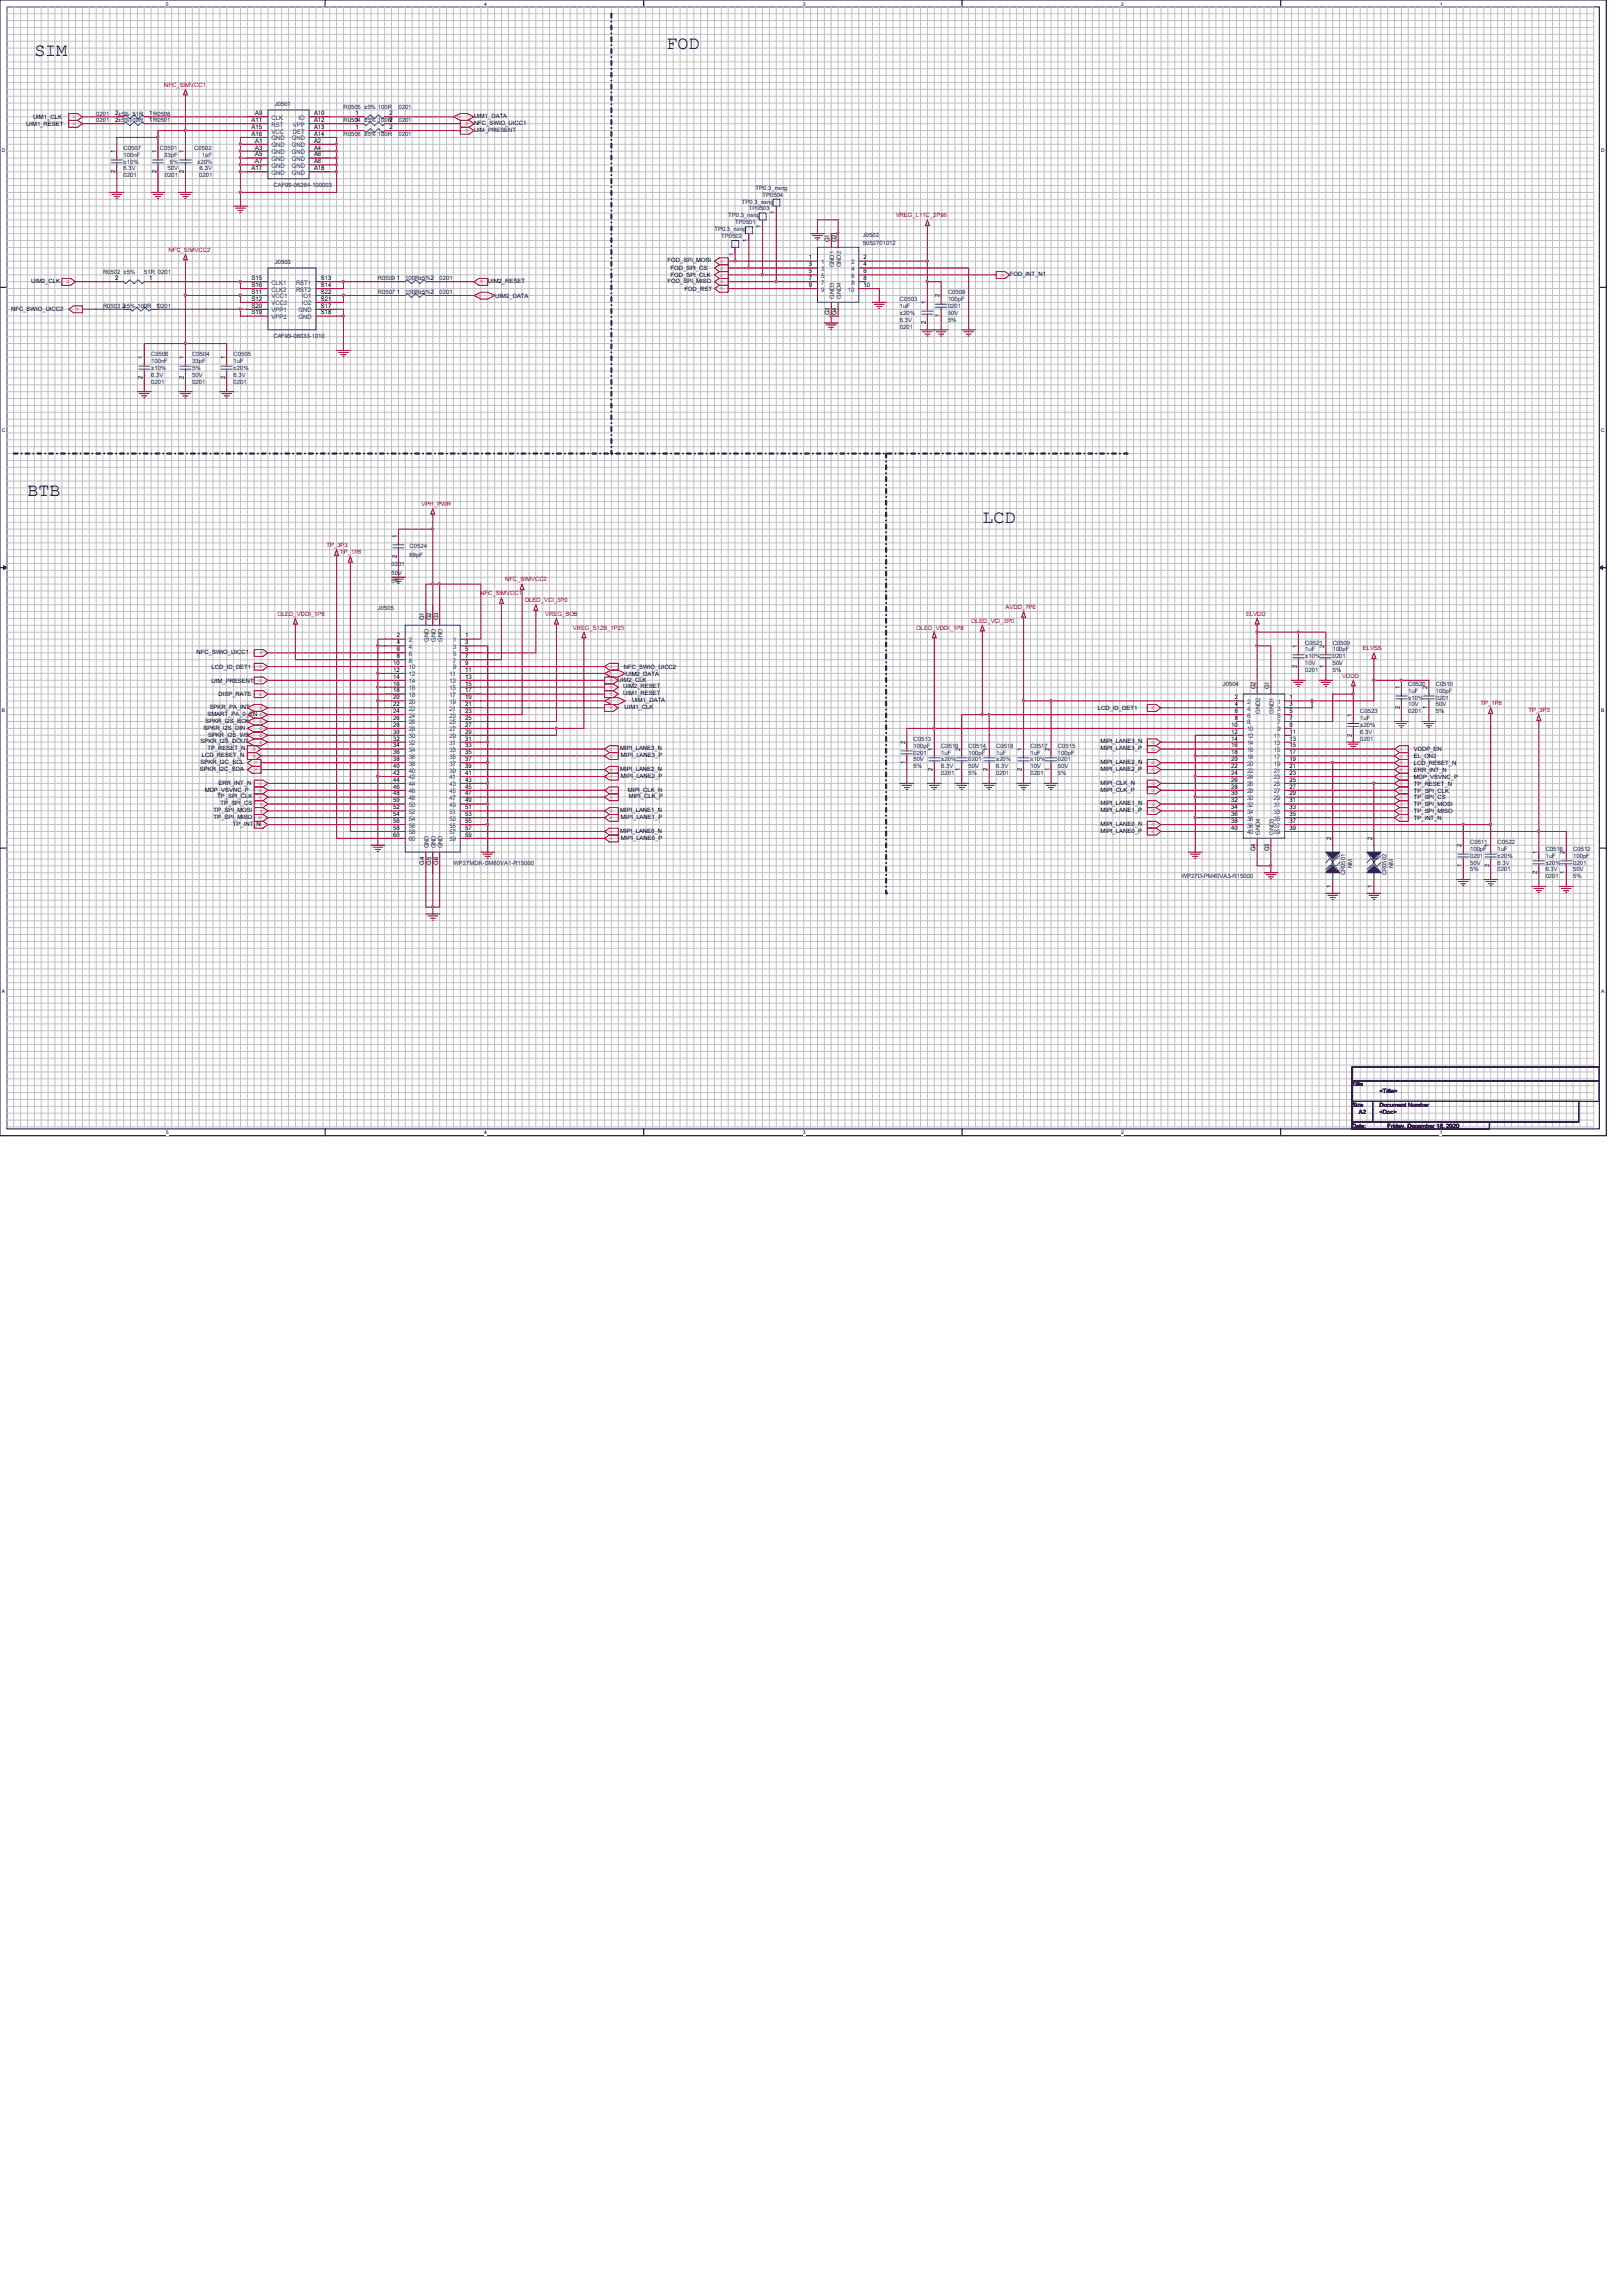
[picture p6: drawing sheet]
<svg xmlns="http://www.w3.org/2000/svg" width="210mm" height="297mm" viewBox="0 0 210 297" stroke-linecap="round" stroke-linejoin="round" font-family="sans-serif">
<defs><g id="words">
<g font-size="2.4">
<text x="4.4" y="7.2">SIM</text>
<text x="86.2" y="6.4">FOD</text>
<text x="3.6" y="64.1">BTB</text>
<text x="127.1" y="67.7">LCD</text>
</g>
<g font-size=".8" fill="#f00">
<text x="21.3" y="11.2">NFC_SIMVCC1</text>
<text x="9.4" y="15.3">o</text>
<text x="9.4" y="16.2">o</text>
<text x="59.2" y="15.3">o</text>
<text x="60.6" y="15.8" transform="rotate(-180 60.6 15.8)">o</text>
<text x="60.6" y="16.7" transform="rotate(-180 60.6 16.7)">o</text>
<text x="115.9" y="28.1">VREG_L11C_2P96</text>
<text x="21.8" y="32.6">NFC_SIMVCC2</text>
<text x="93.2" y="34">o</text>
<text x="93.2" y="34.9">o</text>
<text x="93.2" y="35.8">o</text>
<text x="130" y="35.4" transform="rotate(-180 130 35.4)">o</text>
<text x="8.6" y="36.7">o</text>
<text x="10.2" y="39.8" transform="rotate(-180 10.2 39.8)">o</text>
<text x="61.9" y="38.4">o</text>
<text x="62.6" y="36.3" transform="rotate(-180 62.6 36.3)">o</text>
<text x="93.2" y="36.7">o</text>
<text x="93.2" y="37.5">o</text>
<text x="54.6" y="65.4">VPH_PWR</text>
<text x="42.2" y="70.8">TP_3P3</text>
<text x="44" y="71.7">TP_1P8</text>
<text x="62.1" y="77">NFC_SIMVCC1</text>
<text x="65.4" y="75.2">NFC_SIMVCC2</text>
<text x="67.9" y="77.9">OLED_VCI_3P0</text>
<text x="35.9" y="79.7">OLED_VDDI_1P8</text>
<text x="70.6" y="79.7">VREG_BOB</text>
<text x="74.1" y="81.4">VREG_S12B_1P25</text>
<text x="118.6" y="81.4">OLED_VDDI_1P8</text>
<text x="125.7" y="80.6">OLED_VCI_3P0</text>
<text x="130.1" y="78.8">AVDD_7P6</text>
<text x="161.2" y="79.7">ELVDD</text>
<text x="33.4" y="88.2">o</text>
<text x="33.4" y="86.4">o</text>
<text x="34" y="84.3" transform="rotate(-180 34 84.3)">o</text>
<text x="78.8" y="87.3">o</text>
<text x="78.9" y="86.4">o</text>
<text x="79.3" y="89.6" transform="rotate(-180 79.3 89.6)">o</text>
<text x="79.3" y="88.7" transform="rotate(-180 79.3 88.7)">o</text>
<text x="79.3" y="87.8" transform="rotate(-180 79.3 87.8)">o</text>
<text x="173.7" y="87.7">VDDD</text>
<text x="176.4" y="84.1">ELVSS</text>
<text x="33.4" y="90">o</text>
<text x="33.5" y="91.8">o</text>
<text x="33.5" y="93.6">o</text>
<text x="33.5" y="94.4">o</text>
<text x="33.5" y="95.3">o</text>
<text x="78.8" y="90.9">o</text>
<text x="79.3" y="91.4" transform="rotate(-180 79.3 91.4)">o</text>
<text x="149" y="91.8">o</text>
<text x="191.6" y="91.2">TP_1P8</text>
<text x="197.8" y="92.1">TP_3P3</text>
<text x="33.1" y="96.7" transform="rotate(-180 33.1 96.7)">o</text>
<text x="33.1" y="97.6" transform="rotate(-180 33.1 97.6)">o</text>
<text x="33.4" y="98.5" transform="rotate(-180 33.4 98.5)">o</text>
<text x="33.4" y="99.4" transform="rotate(-180 33.4 99.4)">o</text>
<text x="33.4" y="101.6">o</text>
<text x="33.5" y="96.2">o</text>
<text x="78.9" y="100.7">o</text>
<text x="78.9" y="99.8">o</text>
<text x="78.9" y="98">o</text>
<text x="78.9" y="97.1">o</text>
<text x="149" y="101.6">o</text>
<text x="149" y="99.8">o</text>
<text x="149" y="98.9">o</text>
<text x="149" y="97.1">o</text>
<text x="149" y="96.2">o</text>
<text x="181.1" y="97.1">o</text>
<text x="181.1" y="98">o</text>
<text x="181.1" y="98.9">o</text>
<text x="181.1" y="99.8">o</text>
<text x="181.1" y="100.7">o</text>
<text x="181.1" y="101.6">o</text>
<text x="33.4" y="106">o</text>
<text x="33.4" y="103.3">o</text>
<text x="33.4" y="102.4">o</text>
<text x="34" y="104.7" transform="rotate(-180 34 104.7)">o</text>
<text x="34" y="103.8" transform="rotate(-180 34 103.8)">o</text>
<text x="78.9" y="107.8">o</text>
<text x="78.9" y="106">o</text>
<text x="78.9" y="105.1">o</text>
<text x="78.9" y="103.3">o</text>
<text x="78.9" y="102.4">o</text>
<text x="149" y="107.8">o</text>
<text x="149" y="106.9">o</text>
<text x="149" y="105.1">o</text>
<text x="149" y="104.2">o</text>
<text x="149" y="102.4">o</text>
<text x="181.1" y="102.4">o</text>
<text x="181.1" y="103.3">o</text>
<text x="181.1" y="104.2">o</text>
<text x="181.1" y="105.1">o</text>
<text x="181.1" y="106">o</text>
<text x="78.9" y="108.7">o</text>
</g>
<g font-size=".8">
<text x="3.4" y="16.3">UIM1_RESET</text>
<text x="4.3" y="15.4">UIM1_CLK</text>
<text x="14.9" y="15.8">2</text>
<text x="14.9" y="14.9">2</text>
<text x="19.3" y="15.8">1</text>
<text x="19.3" y="14.9">1</text>
<text x="32.6" y="16.7">A15</text>
<text x="32.6" y="15.8">A11</text>
<text x="32.6" y="17.6">A16</text>
<text x="33" y="14.9">A9</text>
<text x="40.6" y="15.8">A12</text>
<text x="40.6" y="16.7">A13</text>
<text x="40.6" y="14.9">A10</text>
<text x="40.6" y="17.6">A14</text>
<text x="46" y="14.9">1</text>
<text x="46" y="15.8">1</text>
<text x="46" y="16.7">1</text>
<text x="50.4" y="14.9">2</text>
<text x="50.4" y="16.7">2</text>
<text x="61.3" y="15.3">UIM1_DATA</text>
<text x="61.3" y="16.2">NFC_SWIO_UICC1</text>
<text x="14.9" y="22.4" transform="rotate(-90 14.9 22.4)">2</text>
<text x="14.9" y="19.8" transform="rotate(-90 14.9 19.8)">1</text>
<text x="20.2" y="22.4" transform="rotate(-90 20.2 22.4)">2</text>
<text x="20.2" y="19.8" transform="rotate(-90 20.2 19.8)">1</text>
<text x="23.8" y="22.4" transform="rotate(-90 23.8 22.4)">2</text>
<text x="23.8" y="19.8" transform="rotate(-90 23.8 19.8)">1</text>
<text x="32.6" y="22">A17</text>
<text x="33" y="18.5">A1</text>
<text x="33" y="19.3">A3</text>
<text x="33" y="20.2">A5</text>
<text x="33" y="21.1">A7</text>
<text x="40.6" y="18.5">A2</text>
<text x="40.6" y="19.3">A4</text>
<text x="40.6" y="20.2">A6</text>
<text x="40.6" y="21.1">A8</text>
<text x="40.6" y="22">A18</text>
<text x="98.5" y="29.5" transform="rotate(-90 98.5 29.5)">1</text>
<text x="100.2" y="27.7" transform="rotate(-90 100.2 27.7)">1</text>
<text x="86.4" y="34">FOD_SPI_MOSI</text>
<text x="86.8" y="35">FOD_SPI_CS</text>
<text x="86.8" y="35.9">FOD_SPI_CLK</text>
<text x="94.9" y="33.1" transform="rotate(-90 94.9 33.1)">1</text>
<text x="96.7" y="31.3" transform="rotate(-90 96.7 31.3)">1</text>
<text x="104.7" y="33.6">1</text>
<text x="104.7" y="34.5">3</text>
<text x="104.7" y="35.3">5</text>
<text x="107.4" y="31.4" transform="rotate(-90 107.4 31.4)">G1</text>
<text x="108.2" y="31.4" transform="rotate(-90 108.2 31.4)">G2</text>
<text x="111.8" y="33.6">2</text>
<text x="111.8" y="34.5">4</text>
<text x="111.8" y="35.3">6</text>
<text x="130.7" y="35.6">FOD_INT_N1</text>
<text x="1.4" y="40.2">NFC_SWIO_UICC2</text>
<text x="4" y="36.6">UIM2_CLK</text>
<text x="14.9" y="36.2">2</text>
<text x="15.8" y="39.8">2±5% 100R</text>
<text x="19.3" y="36.2">1</text>
<text x="20.2" y="39.8">10201</text>
<text x="32.6" y="39.8">S20</text>
<text x="32.6" y="38">S11</text>
<text x="32.6" y="36.2">S15</text>
<text x="32.6" y="38.9">S12</text>
<text x="32.6" y="37.1">S16</text>
<text x="32.6" y="40.7">S19</text>
<text x="41.5" y="36.2">S13</text>
<text x="41.5" y="37.1">S14</text>
<text x="41.5" y="38">S22</text>
<text x="41.5" y="40.7">S18</text>
<text x="41.5" y="39.8">S17</text>
<text x="41.5" y="38.9">S21</text>
<text x="51.4" y="36.2">1</text>
<text x="51.4" y="38">1</text>
<text x="63.1" y="36.6">UIM2_RESET</text>
<text x="64.1" y="38.5">UIM2_DATA</text>
<text x="86.4" y="36.6">FOD_SPI_MISO</text>
<text x="88.6" y="37.6">FOD_RST</text>
<text x="104.7" y="36.2">7</text>
<text x="104.7" y="37.1">9</text>
<text x="107.4" y="40.8" transform="rotate(-90 107.4 40.8)">G3</text>
<text x="108.2" y="40.8" transform="rotate(-90 108.2 40.8)">G4</text>
<text x="111.8" y="36.2">8</text>
<text x="111.8" y="37.1">10</text>
<text x="119.8" y="42" transform="rotate(-90 119.8 42)">2</text>
<text x="119.8" y="39.4" transform="rotate(-90 119.8 39.4)">1</text>
<text x="121.6" y="41.1" transform="rotate(-90 121.6 41.1)">1</text>
<text x="121.6" y="38.5" transform="rotate(-90 121.6 38.5)">2</text>
<text x="18.5" y="46.5" transform="rotate(-90 18.5 46.5)">1</text>
<text x="23.8" y="46.5" transform="rotate(-90 23.8 46.5)">1</text>
<text x="29.1" y="46.5" transform="rotate(-90 29.1 46.5)">1</text>
<text x="18.5" y="49.1" transform="rotate(-90 18.5 49.1)">2</text>
<text x="23.8" y="49.1" transform="rotate(-90 23.8 49.1)">2</text>
<text x="29.1" y="49.1" transform="rotate(-90 29.1 49.1)">2</text>
<text x="51.4" y="69.6" transform="rotate(-90 51.4 69.6)">1</text>
<text x="51.4" y="72.2" transform="rotate(-90 51.4 72.2)">2</text>
<text x="51.4" y="82.5">2</text>
<text x="51.4" y="83.4">4</text>
<text x="54.9" y="80.3" transform="rotate(-90 54.9 80.3)">G1</text>
<text x="55.8" y="80.3" transform="rotate(-90 55.8 80.3)">G2</text>
<text x="56.7" y="80.3" transform="rotate(-90 56.7 80.3)">G3</text>
<text x="60.2" y="82.5">1</text>
<text x="60.2" y="83.4">3</text>
<text x="167.8" y="83.8" transform="rotate(-90 167.8 83.8)">1</text>
<text x="171.4" y="83.8" transform="rotate(-90 171.4 83.8)">2</text>
<text x="25.4" y="84.6">NFC_SWIO_UICC1</text>
<text x="27.4" y="88.3">UIM_PRESENT</text>
<text x="27.4" y="86.5">LCD_ID_DET1</text>
<text x="50.9" y="86">10</text>
<text x="50.9" y="86.9">12</text>
<text x="50.9" y="87.8">14</text>
<text x="50.9" y="88.7">16</text>
<text x="50.9" y="89.6">18</text>
<text x="51.4" y="84.2">6</text>
<text x="51.4" y="85.1">8</text>
<text x="60.2" y="86.9">11</text>
<text x="60.2" y="87.8">13</text>
<text x="60.2" y="88.7">15</text>
<text x="60.2" y="89.6">17</text>
<text x="60.2" y="84.2">5</text>
<text x="60.2" y="85.1">7</text>
<text x="60.2" y="86">9</text>
<text x="79.9" y="88.2">UIM2_CLK</text>
<text x="80.6" y="90">UIM1_RESET</text>
<text x="80.6" y="89.1">UIM2_RESET</text>
<text x="80.7" y="86.5">NFC_SWIO_UICC2</text>
<text x="81" y="87.4">UIM2_DATA</text>
<text x="162.5" y="89.2" transform="rotate(-90 162.5 89.2)">G2</text>
<text x="164.3" y="89.2" transform="rotate(-90 164.3 89.2)">G1</text>
<text x="167.8" y="86.4" transform="rotate(-90 167.8 86.4)">2</text>
<text x="171.4" y="86.4" transform="rotate(-90 171.4 86.4)">1</text>
<text x="181.1" y="89.2" transform="rotate(-90 181.1 89.2)">1</text>
<text x="184.7" y="89.2" transform="rotate(-90 184.7 89.2)">2</text>
<text x="26.3" y="94.4">SPKR_I2S_DIN</text>
<text x="26.6" y="93.5">SPKR_I2S_BCK</text>
<text x="26.8" y="92.6">SMART_PA_0_EN o</text>
<text x="26.9" y="95.3">SPKR_I2S_WS</text>
<text x="27.1" y="91.7">SPKR_PA_INT</text>
<text x="28.3" y="90.1">DISP_RATE</text>
<text x="50.9" y="90.5">20</text>
<text x="50.9" y="91.4">22</text>
<text x="50.9" y="92.2">24</text>
<text x="50.9" y="93.1">26</text>
<text x="50.9" y="94">28</text>
<text x="50.9" y="94.9">30</text>
<text x="50.9" y="95.8">32</text>
<text x="60.2" y="90.5">19</text>
<text x="60.2" y="91.4">21</text>
<text x="60.2" y="92.2">23</text>
<text x="60.2" y="93.1">25</text>
<text x="60.2" y="94">27</text>
<text x="60.2" y="94.9">29</text>
<text x="60.2" y="95.8">31</text>
<text x="80.8" y="91.7">UIM1_CLK</text>
<text x="81.8" y="90.8">UIM1_DATA</text>
<text x="142.1" y="91.9">LCD_ID_DET1</text>
<text x="159.3" y="94">10</text>
<text x="159.3" y="94.9">12</text>
<text x="159.3" y="95.8">14</text>
<text x="159.8" y="90.5">2</text>
<text x="159.8" y="91.4">4</text>
<text x="159.8" y="92.2">6</text>
<text x="159.8" y="93.1">8</text>
<text x="166.9" y="94.9">11</text>
<text x="166.9" y="95.8">13</text>
<text x="166.9" y="90.5">1</text>
<text x="166.9" y="91.4">3</text>
<text x="166.9" y="92.2">5</text>
<text x="166.9" y="93.1">7</text>
<text x="166.9" y="94">9</text>
<text x="174.9" y="95.3" transform="rotate(-90 174.9 95.3)">2</text>
<text x="174.9" y="92.7" transform="rotate(-90 174.9 92.7)">1</text>
<text x="181.1" y="91.7" transform="rotate(-90 181.1 91.7)">2</text>
<text x="184.7" y="91.7" transform="rotate(-90 184.7 91.7)">1</text>
<text x="25.9" y="99.7">SPKR_I2C_SDA</text>
<text x="26" y="96.2">SPKR_I2S_DOUT</text>
<text x="26" y="98.8">SPKR_I2C_SCL</text>
<text x="26.1" y="98">LCD_RESET_N</text>
<text x="26.8" y="97.1">TP_RESET_N</text>
<text x="28.3" y="101.5">ERR_INT_N</text>
<text x="50.9" y="96.7">34</text>
<text x="50.9" y="97.6">36</text>
<text x="50.9" y="98.5">38</text>
<text x="50.9" y="99.4">40</text>
<text x="50.9" y="100.2">42</text>
<text x="50.9" y="101.1">44</text>
<text x="60.2" y="96.7">33</text>
<text x="60.2" y="97.6">35</text>
<text x="60.2" y="98.5">37</text>
<text x="60.2" y="99.4">39</text>
<text x="60.2" y="100.2">41</text>
<text x="60.2" y="101.1">43</text>
<text x="80.3" y="99.7">MIPI_LANE2_N</text>
<text x="80.3" y="97.1">MIPI_LANE3_N</text>
<text x="80.3" y="100.6">MIPI_LANE2_P</text>
<text x="80.3" y="98">MIPI_LANE3_P</text>
<text x="117.1" y="98.8" transform="rotate(-90 117.1 98.8)">1</text>
<text x="117.1" y="96.3" transform="rotate(-90 117.1 96.3)">2</text>
<text x="120.7" y="99.7" transform="rotate(-90 120.7 99.7)">2</text>
<text x="120.7" y="97.2" transform="rotate(-90 120.7 97.2)">1</text>
<text x="124.2" y="99.7" transform="rotate(-90 124.2 99.7)">1</text>
<text x="124.2" y="97.2" transform="rotate(-90 124.2 97.2)">2</text>
<text x="127.8" y="99.7" transform="rotate(-90 127.8 99.7)">2</text>
<text x="127.8" y="97.2" transform="rotate(-90 127.8 97.2)">1</text>
<text x="132.2" y="99.7" transform="rotate(-90 132.2 99.7)">2</text>
<text x="132.2" y="97.2" transform="rotate(-90 132.2 97.2)">1</text>
<text x="135.8" y="99.7" transform="rotate(-90 135.8 99.7)">1</text>
<text x="135.8" y="97.2" transform="rotate(-90 135.8 97.2)">2</text>
<text x="142.4" y="101.5">MIPI_CLK_N</text>
<text x="142.4" y="99.7">MIPI_LANE2_P</text>
<text x="142.4" y="98.8">MIPI_LANE2_N</text>
<text x="142.4" y="97.1">MIPI_LANE3_P</text>
<text x="142.4" y="96.2">MIPI_LANE3_N</text>
<text x="159.3" y="96.7">16</text>
<text x="159.3" y="97.6">18</text>
<text x="159.3" y="98.5">20</text>
<text x="159.3" y="99.4">22</text>
<text x="159.3" y="100.2">24</text>
<text x="159.3" y="101.1">26</text>
<text x="166.9" y="96.7">15</text>
<text x="166.9" y="97.6">17</text>
<text x="166.9" y="98.5">19</text>
<text x="166.9" y="99.4">21</text>
<text x="166.9" y="100.2">23</text>
<text x="166.9" y="101.1">25</text>
<text x="183" y="97.2">VDDP_EN</text>
<text x="183" y="98.1">EL_ON2</text>
<text x="183" y="99">LCD_RESET_N</text>
<text x="183" y="99.9">ERR_INT_N</text>
<text x="183" y="100.8">MDP_VSVNC_P</text>
<text x="183" y="101.6">TP_RESET_N</text>
<text x="26.5" y="102.4">MDP_VSVNC_P</text>
<text x="27.6" y="106">TP_SPI_MISO</text>
<text x="27.6" y="105.1">TP_SPI_MOSI</text>
<text x="28.1" y="103.3">TP_SPI_CLK</text>
<text x="28.5" y="104.2">TP_SPI_CS</text>
<text x="30.1" y="106.8">TP_INT_No</text>
<text x="50.9" y="102">46</text>
<text x="50.9" y="102.9">48</text>
<text x="50.9" y="103.8">50</text>
<text x="50.9" y="104.7">52</text>
<text x="50.9" y="105.6">54</text>
<text x="50.9" y="106.5">56</text>
<text x="50.9" y="107.4">58</text>
<text x="60.2" y="102">45</text>
<text x="60.2" y="102.9">47</text>
<text x="60.2" y="103.8">49</text>
<text x="60.2" y="104.7">51</text>
<text x="60.2" y="105.6">53</text>
<text x="60.2" y="106.5">55</text>
<text x="60.2" y="107.4">57</text>
<text x="80.3" y="107.7">MIPI_LANE0_N</text>
<text x="80.3" y="105.1">MIPI_LANE1_N</text>
<text x="80.3" y="106">MIPI_LANE1_P</text>
<text x="81.2" y="102.4">MIPI_CLK_N</text>
<text x="81.4" y="103.3">MIPI_CLK_P</text>
<text x="142.4" y="107.7">MIPI_LANE0_P</text>
<text x="142.4" y="106.8">MIPI_LANE0_N</text>
<text x="142.4" y="105.1">MIPI_LANE1_P</text>
<text x="142.4" y="104.2">MIPI_LANE1_N</text>
<text x="142.4" y="102.4">MIPI_CLK_P</text>
<text x="159.3" y="102">28</text>
<text x="159.3" y="102.9">30</text>
<text x="159.3" y="103.8">32</text>
<text x="159.3" y="104.7">34</text>
<text x="159.3" y="105.6">36</text>
<text x="159.3" y="106.5">38</text>
<text x="159.3" y="107.4">40</text>
<text x="166.9" y="102">27</text>
<text x="166.9" y="102.9">29</text>
<text x="166.9" y="103.8">31</text>
<text x="166.9" y="104.7">33</text>
<text x="166.9" y="105.6">35</text>
<text x="166.9" y="106.5">37</text>
<text x="166.9" y="107.4">39</text>
<text x="183" y="102.5">TP_SPI_CLK</text>
<text x="183" y="103.4">TP_SPI_CS</text>
<text x="183" y="104.3">TP_SPI_MOSI</text>
<text x="183" y="105.2">TP_SPI_MISO</text>
<text x="183" y="106.1">TP_INT_N</text>
<text x="50.9" y="108.2">60</text>
<text x="54.9" y="111.9" transform="rotate(-90 54.9 111.9)">G4</text>
<text x="55.8" y="111.9" transform="rotate(-90 55.8 111.9)">G5</text>
<text x="56.7" y="111.9" transform="rotate(-90 56.7 111.9)">G6</text>
<text x="60.2" y="108.2">59</text>
<text x="80.3" y="108.6">MIPI_LANE0_P</text>
<text x="162.5" y="110.1" transform="rotate(-90 162.5 110.1)">G4</text>
<text x="164.3" y="110.1" transform="rotate(-90 164.3 110.1)">G3</text>
<text x="172.3" y="108.7" transform="rotate(-90 172.3 108.7)">2</text>
<text x="177.6" y="108.7" transform="rotate(-90 177.6 108.7)">2</text>
<text x="189.1" y="112.2" transform="rotate(-90 189.1 112.2)">1</text>
<text x="189.1" y="109.6" transform="rotate(-90 189.1 109.6)">2</text>
<text x="192.7" y="112.2" transform="rotate(-90 192.7 112.2)">2</text>
<text x="192.7" y="109.6" transform="rotate(-90 192.7 109.6)">1</text>
<text x="198.9" y="113.1" transform="rotate(-90 198.9 113.1)">2</text>
<text x="198.9" y="110.5" transform="rotate(-90 198.9 110.5)">1</text>
<text x="202.5" y="113.1" transform="rotate(-90 202.5 113.1)">1</text>
<text x="202.5" y="110.5" transform="rotate(-90 202.5 110.5)">2</text>
<text x="172.3" y="114.9" transform="rotate(-90 172.3 114.9)">1</text>
<text x="177.6" y="114.9" transform="rotate(-90 177.6 114.9)">1</text>
<text x="175" y="140.5">Title</text>
<text x="175" y="143.2">Size</text>
<text x="178.5" y="143.2">Document Number</text>
<text x="178.5" y="141.4">&lt;Title&gt;</text>
<text x="175" y="145.9">Date:</text>
<text x="175.9" y="144.1">A2</text>
<text x="178.5" y="144.1">&lt;Doc&gt;</text>
<text x="179.6" y="145.9">Friday, December 18, 2020</text>
</g>
<g font-size=".8" fill="#000080">
<text x="12.4" y="15.8">0201</text>
<text x="12.4" y="14.9">0201</text>
<text x="15.3" y="14.9">±5%</text>
<text x="15.3" y="15.8">±5%100R</text>
<text x="17.1" y="14.9">51R</text>
<text x="19.8" y="15.8">R0501</text>
<text x="19.8" y="14.9">R0508</text>
<text x="35.6" y="13.7">J0501</text>
<text x="44.4" y="14.1">R0505 ±5% 100R</text>
<text x="44.4" y="15.8">R0504 ±5% 100R2</text>
<text x="44.4" y="17.6">R0506 ±5% 100R</text>
<text x="51.6" y="14.1">0201</text>
<text x="51.6" y="15.8">0201</text>
<text x="51.6" y="17.6">0201</text>
<text x="16" y="19.4">C0507</text>
<text x="16" y="20.3">100nF</text>
<text x="16" y="22.9">0201</text>
<text x="16" y="22.1">6.3V</text>
<text x="16" y="21.2">±10%</text>
<text x="20.7" y="19.4">C0501</text>
<text x="21.3" y="20.3">33pF</text>
<text x="21.3" y="22.9">0201</text>
<text x="21.7" y="22.1">50V</text>
<text x="22" y="21.2">5%</text>
<text x="25.1" y="19.4">C0502</text>
<text x="25.5" y="21.2">±20%</text>
<text x="25.8" y="22.9">0201</text>
<text x="25.9" y="22.1">6.3V</text>
<text x="26.1" y="20.3">1uF</text>
<text x="35.4" y="24.2">CAF99-06264-100003</text>
<text x="92.5" y="29.9">TP0.3_nsng</text>
<text x="94.2" y="28.1">TP0.3_nsng</text>
<text x="95.1" y="29">TP0501</text>
<text x="96" y="26.3">TP0.3_nsng</text>
<text x="96.9" y="27.2">TP0503</text>
<text x="97.8" y="24.6">TP0.3_nsng</text>
<text x="98.7" y="25.4">TP0504</text>
<text x="13.3" y="35.4">R0502 ±5%</text>
<text x="18.7" y="35.4">51R 0201</text>
<text x="35.6" y="34.2">J0503</text>
<text x="93.3" y="30.8">TP0502</text>
<text x="111.7" y="30.6">J0502</text>
<text x="111.7" y="31.7">5052701012</text>
<text x="13.3" y="39.8">R0503</text>
<text x="48.9" y="36.3">R0509</text>
<text x="48.9" y="38.1">R0507</text>
<text x="52.5" y="36.3">100R±5%2</text>
<text x="52.5" y="38.1">100R±5%2</text>
<text x="56.9" y="36.3">0201</text>
<text x="56.9" y="38.1">0201</text>
<text x="116.5" y="38.9">C0503</text>
<text x="116.5" y="39.8">1uF</text>
<text x="116.5" y="41.6">6.3V</text>
<text x="116.5" y="40.7">±20%</text>
<text x="122.7" y="38.1">C0508</text>
<text x="122.7" y="38.9">100pF</text>
<text x="122.7" y="39.8">0201</text>
<text x="122.7" y="40.7">50V</text>
<text x="122.7" y="41.6">5%</text>
<text x="19.6" y="46.1">C0506</text>
<text x="19.6" y="46.9">100nF</text>
<text x="19.6" y="47.8">±10%</text>
<text x="24.9" y="46.1">C0504</text>
<text x="24.9" y="46.9">33pF</text>
<text x="24.9" y="47.8">5%</text>
<text x="30.2" y="46.1">C0505</text>
<text x="30.2" y="46.9">1uF</text>
<text x="30.2" y="47.8">±20%</text>
<text x="35.4" y="43.7">CAF99-06033-1010</text>
<text x="116.5" y="42.5">0201</text>
<text x="19.6" y="49.6">0201</text>
<text x="19.6" y="48.7">6.3V</text>
<text x="24.9" y="49.6">0201</text>
<text x="24.9" y="48.7">50V</text>
<text x="30.2" y="49.6">0201</text>
<text x="30.2" y="48.7">6.3V</text>
<text x="53" y="71">C0524</text>
<text x="50.7" y="73.2">0201</text>
<text x="50.7" y="74.3">50V</text>
<text x="50.7" y="75.5">5%</text>
<text x="53" y="72">68pF</text>
<text x="48.9" y="79">J0505</text>
<text x="168.9" y="83.4">C0521</text>
<text x="172.5" y="83.4">C0509</text>
<text x="158.2" y="88.7">J0504</text>
<text x="168.9" y="84.3">1uF</text>
<text x="168.9" y="87">0201</text>
<text x="168.9" y="86.1">10V</text>
<text x="168.9" y="85.2">±10%</text>
<text x="172.5" y="84.3">100pF</text>
<text x="172.5" y="85.2">0201</text>
<text x="172.5" y="86.1">50V</text>
<text x="172.5" y="87">5%</text>
<text x="182.2" y="88.7">C0520</text>
<text x="182.2" y="89.6">1uF</text>
<text x="185.8" y="88.7">C0510</text>
<text x="185.8" y="89.6">100pF</text>
<text x="118.2" y="95.8">C0513</text>
<text x="176" y="92.3">C0523</text>
<text x="176" y="93.2">1uF</text>
<text x="176" y="95.8">0201</text>
<text x="176" y="95">6.3V</text>
<text x="176" y="94.1">±20%</text>
<text x="182.2" y="92.3">0201</text>
<text x="182.2" y="91.4">10V</text>
<text x="182.2" y="90.5">±10%</text>
<text x="185.8" y="90.5">0201</text>
<text x="185.8" y="91.4">50V</text>
<text x="185.8" y="92.3">5%</text>
<text x="118.2" y="96.7">100pF</text>
<text x="118.2" y="97.6">0201</text>
<text x="118.2" y="98.5">50V</text>
<text x="118.2" y="99.4">5%</text>
<text x="121.8" y="96.7">C0519</text>
<text x="121.8" y="97.6">1uF</text>
<text x="121.8" y="100.3">0201</text>
<text x="121.8" y="99.4">6.3V</text>
<text x="121.8" y="98.5">±20%</text>
<text x="125.3" y="96.7">C0514</text>
<text x="125.3" y="97.6">100pF</text>
<text x="125.3" y="98.5">0201</text>
<text x="125.3" y="99.4">50V</text>
<text x="125.3" y="100.3">5%</text>
<text x="128.9" y="96.7">C0518</text>
<text x="128.9" y="97.6">1uF</text>
<text x="128.9" y="100.3">0201</text>
<text x="128.9" y="99.4">6.3V</text>
<text x="128.9" y="98.5">±20%</text>
<text x="133.3" y="96.7">C0517</text>
<text x="133.3" y="97.6">1uF</text>
<text x="133.3" y="100.3">0201</text>
<text x="133.3" y="99.4">10V</text>
<text x="133.3" y="98.5">±10%</text>
<text x="136.9" y="96.7">C0515</text>
<text x="136.9" y="97.6">100pF</text>
<text x="136.9" y="98.5">0201</text>
<text x="136.9" y="99.4">50V</text>
<text x="136.9" y="100.3">5%</text>
<text x="58.7" y="111.8">WP27MDK-SM60VA1-R15000</text>
<text x="152.9" y="113.6">WP27D-PM40VA3-R15000</text>
<text x="174.1" y="113.2" transform="rotate(-90 174.1 113.2)">CR0501</text>
<text x="175" y="112.4" transform="rotate(-90 175 112.4)">NM</text>
<text x="179.4" y="113.2" transform="rotate(-90 179.4 113.2)">CR0502</text>
<text x="180.3" y="112.4" transform="rotate(-90 180.3 112.4)">NM</text>
<text x="190.2" y="109.2">C0511</text>
<text x="190.2" y="110.1">100pF</text>
<text x="190.2" y="111">0201</text>
<text x="190.2" y="111.8">50V</text>
<text x="190.2" y="112.7">5%</text>
<text x="193.8" y="109.2">C0522</text>
<text x="193.8" y="110.1">1uF</text>
<text x="193.8" y="112.7">0201</text>
<text x="193.8" y="111.8">6.3V</text>
<text x="193.8" y="111">±20%</text>
<text x="200" y="110.1">C0516</text>
<text x="200" y="111">1uF</text>
<text x="200" y="113.6">0201</text>
<text x="200" y="112.7">6.3V</text>
<text x="200" y="111.8">±20%</text>
<text x="203.6" y="110.1">C0512</text>
<text x="203.6" y="111">100pF</text>
<text x="203.6" y="111.8">0201</text>
<text x="203.6" y="112.7">50V</text>
<text x="203.6" y="113.6">5%</text>
</g>
<g font-size=".8" fill="#004080">
<text x="35.1" y="17.3">VCC</text>
<text x="35.1" y="16.4">RST</text>
<text x="35.1" y="15.5">CLK</text>
<text x="37.9" y="16.4">VPP</text>
<text x="37.9" y="17.3">DET</text>
<text x="38.7" y="15.5">IO</text>
<text x="35.1" y="18.2">GND</text>
<text x="35.1" y="19">GND</text>
<text x="35.1" y="19.9">GND</text>
<text x="35.1" y="20.8">GND</text>
<text x="35.1" y="21.7">GND</text>
<text x="35.1" y="22.6">GND</text>
<text x="37.8" y="18.2">GND</text>
<text x="37.8" y="19">GND</text>
<text x="37.8" y="19.9">GND</text>
<text x="37.8" y="20.8">GND</text>
<text x="37.8" y="21.7">GND</text>
<text x="37.8" y="22.6">GND</text>
<text x="106.3" y="34.2">1</text>
<text x="106.3" y="35.1">3</text>
<text x="106.3" y="35.9">5</text>
<text x="107.9" y="34.6" transform="rotate(-90 107.9 34.6)">GND1</text>
<text x="108.8" y="34.6" transform="rotate(-90 108.8 34.6)">GND2</text>
<text x="110.2" y="34.2">2</text>
<text x="110.2" y="35.1">4</text>
<text x="110.2" y="35.9">6</text>
<text x="35.1" y="40.4">VPP1</text>
<text x="35.1" y="38.6">VCC1</text>
<text x="35.1" y="36.8">CLK1</text>
<text x="35.1" y="39.5">VCC2</text>
<text x="35.1" y="37.7">CLK2</text>
<text x="35.1" y="41.3">VPP2</text>
<text x="38.3" y="36.8">RST1</text>
<text x="38.3" y="37.7">RST2</text>
<text x="38.7" y="41.3">GND</text>
<text x="38.7" y="40.4">GND</text>
<text x="39.1" y="38.6">IO1</text>
<text x="39.1" y="39.5">IO2</text>
<text x="106.3" y="36.8">7</text>
<text x="106.3" y="37.7">9</text>
<text x="107.9" y="38.7" transform="rotate(-90 107.9 38.7)">GND3</text>
<text x="108.8" y="38.7" transform="rotate(-90 108.8 38.7)">GND4</text>
<text x="109.7" y="37.7">10</text>
<text x="110.2" y="36.8">8</text>
<text x="52.9" y="83.1">2</text>
<text x="52.9" y="83.9">4</text>
<text x="55.5" y="83.1" transform="rotate(-90 55.5 83.1)">GND</text>
<text x="56.4" y="83.1" transform="rotate(-90 56.4 83.1)">GND</text>
<text x="57.3" y="83.1" transform="rotate(-90 57.3 83.1)">GND</text>
<text x="58.6" y="83.1">1</text>
<text x="58.6" y="83.9">3</text>
<text x="52.9" y="84.8">6</text>
<text x="52.9" y="85.7">8</text>
<text x="52.9" y="86.6">10</text>
<text x="52.9" y="87.5">12</text>
<text x="52.9" y="88.4">14</text>
<text x="52.9" y="89.3">16</text>
<text x="58.2" y="87.5">11</text>
<text x="58.2" y="88.4">13</text>
<text x="58.2" y="89.3">15</text>
<text x="58.6" y="84.8">5</text>
<text x="58.6" y="85.7">7</text>
<text x="58.6" y="86.6">9</text>
<text x="52.9" y="90.2">18</text>
<text x="52.9" y="91.1">20</text>
<text x="52.9" y="91.9">22</text>
<text x="52.9" y="92.8">24</text>
<text x="52.9" y="93.7">26</text>
<text x="52.9" y="94.6">28</text>
<text x="52.9" y="95.5">30</text>
<text x="58.2" y="90.2">17</text>
<text x="58.2" y="91.1">19</text>
<text x="58.2" y="91.9">21</text>
<text x="58.2" y="92.8">23</text>
<text x="58.2" y="93.7">25</text>
<text x="58.2" y="94.6">27</text>
<text x="58.2" y="95.5">29</text>
<text x="161.4" y="91.1">2</text>
<text x="161.4" y="91.9">4</text>
<text x="161.4" y="92.8">6</text>
<text x="161.4" y="93.7">8</text>
<text x="161.4" y="94.6">10</text>
<text x="161.4" y="95.5">12</text>
<text x="163.1" y="92.4" transform="rotate(-90 163.1 92.4)">GND2</text>
<text x="164.8" y="95.5">11</text>
<text x="164.8" y="92.4" transform="rotate(-90 164.8 92.4)">GND1</text>
<text x="165.3" y="91.1">1</text>
<text x="165.3" y="91.9">3</text>
<text x="165.3" y="92.8">5</text>
<text x="165.3" y="93.7">7</text>
<text x="165.3" y="94.6">9</text>
<text x="52.9" y="96.4">32</text>
<text x="52.9" y="97.3">34</text>
<text x="52.9" y="98.2">36</text>
<text x="52.9" y="99.1">38</text>
<text x="52.9" y="99.9">40</text>
<text x="52.9" y="100.8">42</text>
<text x="52.9" y="101.7">44</text>
<text x="58.2" y="96.4">31</text>
<text x="58.2" y="97.3">33</text>
<text x="58.2" y="98.2">35</text>
<text x="58.2" y="99.1">37</text>
<text x="58.2" y="99.9">39</text>
<text x="58.2" y="100.8">41</text>
<text x="58.2" y="101.7">43</text>
<text x="161.4" y="96.4">14</text>
<text x="161.4" y="97.3">16</text>
<text x="161.4" y="98.2">18</text>
<text x="161.4" y="99.1">20</text>
<text x="161.4" y="99.9">22</text>
<text x="161.4" y="100.8">24</text>
<text x="161.4" y="101.7">26</text>
<text x="164.8" y="96.4">13</text>
<text x="164.8" y="97.3">15</text>
<text x="164.8" y="98.2">17</text>
<text x="164.8" y="99.1">19</text>
<text x="164.8" y="99.9">21</text>
<text x="164.8" y="100.8">23</text>
<text x="164.8" y="101.7">25</text>
<text x="52.9" y="102.6">46</text>
<text x="52.9" y="103.5">48</text>
<text x="52.9" y="104.4">50</text>
<text x="52.9" y="105.3">52</text>
<text x="52.9" y="106.2">54</text>
<text x="52.9" y="107.1">56</text>
<text x="52.9" y="107.9">58</text>
<text x="58.2" y="102.6">45</text>
<text x="58.2" y="103.5">47</text>
<text x="58.2" y="104.4">49</text>
<text x="58.2" y="105.3">51</text>
<text x="58.2" y="106.2">53</text>
<text x="58.2" y="107.1">55</text>
<text x="58.2" y="107.9">57</text>
<text x="161.4" y="102.6">28</text>
<text x="161.4" y="103.5">30</text>
<text x="161.4" y="104.4">32</text>
<text x="161.4" y="105.3">34</text>
<text x="161.4" y="106.2">36</text>
<text x="161.4" y="107.1">38</text>
<text x="161.4" y="107.9">40</text>
<text x="163.1" y="108" transform="rotate(-90 163.1 108)">GND4</text>
<text x="164.8" y="102.6">27</text>
<text x="164.8" y="103.5">29</text>
<text x="164.8" y="104.4">31</text>
<text x="164.8" y="105.3">33</text>
<text x="164.8" y="106.2">35</text>
<text x="164.8" y="107.1">37</text>
<text x="164.8" y="107.9">39</text>
<text x="164.8" y="108" transform="rotate(-90 164.8 108)">GND3</text>
<text x="52.9" y="108.8">60</text>
<text x="55.5" y="109.8" transform="rotate(-90 55.5 109.8)">GND</text>
<text x="56.4" y="109.8" transform="rotate(-90 56.4 109.8)">GND</text>
<text x="57.3" y="109.8" transform="rotate(-90 57.3 109.8)">GND</text>
<text x="58.2" y="108.8">59</text>
</g>
<text font-size=".8" fill="#000040" x="61.3" y="17.1">UIM_PRESENT</text>
<g font-size=".6">
<text x="21.5" y=".7">5</text>
<text x="62.7" y=".7">4</text>
<text x="103.9" y=".7">3</text>
<text x="145.1" y=".7">2</text>
<text x="186.3" y=".7">1</text>
<text x=".3" y="19.6">D</text>
<text x="207.2" y="19.6">D</text>
<text x=".3" y="55.9">C</text>
<text x="207.2" y="55.9">C</text>
<text x=".3" y="92.2">B</text>
<text x="207.2" y="92.2">B</text>
<text x=".3" y="128.4">A</text>
<text x="207.2" y="128.4">A</text>
<text x="21.5" y="146.8">5</text>
<text x="62.7" y="146.8">4</text>
<text x="103.9" y="146.8">3</text>
<text x="145.1" y="146.8">2</text>
<text x="186.3" y="146.8">1</text>
</g>
</g></defs>
<path d="M0 0h207.9v146.9h-207.9zM.9 .9h206.1v145.2h-206.1z" fill="none" stroke="#000" stroke-width=".13"/>
<g fill="#fff">
<path d="M21.5 .1h.3v.7h-.3z"/>
<path d="M21.5 146.2h.3v.7h-.3z"/>
</g>
<path d="M42.1 0v.9M42.1 146v.9" fill="none" stroke="#000" stroke-width=".13"/>
<g fill="#fff">
<path d="M62.7 .1h.3v.7h-.3z"/>
<path d="M62.7 146.2h.3v.7h-.3z"/>
</g>
<path d="M83.3 0v.9M83.3 146v.9" fill="none" stroke="#000" stroke-width=".13"/>
<g fill="#fff">
<path d="M103.9 .1h.3v.7h-.3z"/>
<path d="M103.9 146.2h.3v.7h-.3z"/>
</g>
<path d="M124.5 0v.9M124.5 146v.9" fill="none" stroke="#000" stroke-width=".13"/>
<g fill="#fff">
<path d="M145.1 .1h.3v.7h-.3z"/>
<path d="M145.1 146.2h.3v.7h-.3z"/>
</g>
<path d="M165.7 0v.9M165.7 146v.9" fill="none" stroke="#000" stroke-width=".13"/>
<g fill="#fff">
<path d="M186.3 .1h.3v.7h-.3z"/>
<path d="M186.3 146.2h.3v.7h-.3z"/>
<path d="M.3 19h.4v.7h-.4z"/>
<path d="M207.2 19h.5v.7h-.5z"/>
<path d="M.3 55.3h.4v.7h-.4z"/>
<path d="M207.2 55.3h.5v.7h-.5z"/>
</g>
<path d="M0 37.2h.9M207 37.2h.9" fill="none" stroke="#000" stroke-width=".13"/>
<g fill="#fff">
<path d="M.3 91.6h.4v.7h-.4z"/>
<path d="M207.2 91.6h.4v.7h-.4z"/>
</g>
<path d="M0 73.4h.9M.5 73.2l.4 .2-.4 .3zM207 73.4l.4-.2v.5zM207 73.4h.9" fill="none" stroke="#000" stroke-width=".13"/>
<path d="M.5 73.2l.4 .2-.4 .3zM207 73.4l.4-.2v.5z" fill="#000"/>
<g fill="#fff">
<path d="M.3 127.8h.3v.8h-.3z"/>
<path d="M207.2 127.8h.4v.8h-.4z"/>
</g>
<path d="M0 109.7h.9M207 109.7h.9M175 138h32v1.8h-32zM175 139.8h32v2.7h-32zM175 142.5h2.6v2.7h-2.6zM175 145.2h17.7v.8h-17.7zM177.6 142.5h26.7v2.7h-26.7z" fill="none" stroke="#000" stroke-width=".13"/>
<g fill="none" stroke="#c0c0c0" stroke-width=".13">
<path d="M.9 .9h205.3v144.9h-205.3zM.9 1.8h205.3M.9 2.7h205.3M.9 3.6h205.3M.9 4.4h205.3M.9 5.3h205.3M.9 6.2h205.3M.9 7.1h205.3M.9 8h205.3M.9 8.9h205.3M.9 9.8h205.3M.9 10.7h205.3"/>
<path d="M.9 11.6h205.3M.9 12.4h205.3M.9 13.3h205.3M.9 14.2h205.3M.9 15.1h205.3M.9 16h205.3M.9 16.9h205.3M.9 17.8h205.3M.9 18.7h205.3M.9 19.6h205.3M1.8 .9v144.9M2.7 .9v144.9"/>
<path d="M3.6 .9v144.9M4.4 .9v144.9M5.3 .9v144.9M6.2 .9v144.9M7.1 .9v144.9M8 .9v144.9M8.9 .9v144.9M9.8 .9v144.9M10.7 .9v144.9M11.6 .9v144.9M12.4 .9v144.9M13.3 .9v144.9"/>
<path d="M14.2 .9v144.9M15.1 .9v144.9M16 .9v144.9M16.9 .9v144.9M17.8 .9v144.9M18.7 .9v144.9M19.6 .9v144.9M20.4 .9v144.9M21.3 .9v144.9M22.2 .9v144.9M23.1 .9v144.9M24 .9v144.9"/>
<path d="M24.9 .9v144.9M25.8 .9v144.9M26.7 .9v144.9M27.6 .9v144.9M28.4 .9v144.9M29.3 .9v144.9M30.2 .9v144.9M31.1 .9v144.9M32 .9v144.9M32.9 .9v144.9M33.8 .9v144.9M34.7 .9v144.9"/>
<path d="M35.6 .9v144.9M36.4 .9v144.9M37.3 .9v144.9M38.2 .9v144.9M39.1 .9v144.9M40 .9v144.9M40.9 .9v144.9M41.8 .9v144.9M42.7 .9v144.9M43.6 .9v144.9M44.4 .9v144.9M45.3 .9v144.9"/>
<path d="M46.2 .9v144.9M47.1 .9v144.9M48 .9v144.9M48.9 .9v144.9M49.8 .9v144.9M50.7 .9v144.9M51.6 .9v144.9M52.5 .9v144.9M53.3 .9v144.9M54.2 .9v144.9M55.1 .9v144.9M56 .9v144.9"/>
<path d="M56.9 .9v144.9M57.8 .9v144.9M58.7 .9v144.9M59.6 .9v144.9M60.5 .9v144.9M61.3 .9v144.9M62.2 .9v144.9M63.1 .9v144.9M64 .9v144.9M64.9 .9v144.9M65.8 .9v144.9M66.7 .9v144.9"/>
<path d="M67.6 .9v144.9M68.5 .9v144.9M69.3 .9v144.9M70.2 .9v144.9M71.1 .9v144.9M72 .9v144.9M72.9 .9v144.9M73.8 .9v144.9M74.7 .9v144.9M75.6 .9v144.9M76.5 .9v144.9M77.3 .9v144.9"/>
<path d="M78.2 .9v144.9M79.1 .9v144.9M80 .9v144.9M80.9 .9v144.9M81.8 .9v144.9M82.7 .9v144.9M83.6 .9v144.9M84.5 .9v144.9M85.3 .9v144.9M86.2 .9v144.9M87.1 .9v144.9M88 .9v144.9"/>
<path d="M88.9 .9v144.9M89.8 .9v144.9M90.7 .9v144.9M91.6 .9v144.9M92.5 .9v144.9M93.3 .9v144.9M94.2 .9v144.9M95.1 .9v144.9M96 .9v144.9M96.9 .9v144.9M97.8 .9v144.9M98.7 .9v144.9"/>
<path d="M99.6 .9v144.9M100.5 .9v144.9M101.3 .9v144.9M102.2 .9v144.9M103.1 .9v144.9M104 .9v144.9M104.9 .9v144.9M105.8 .9v144.9M106.7 .9v144.9M107.6 .9v144.9M108.5 .9v144.9M109.3 .9v144.9"/>
<path d="M110.2 .9v144.9M111.1 .9v144.9M112 .9v144.9M112.9 .9v144.9M113.8 .9v144.9M114.7 .9v144.9M115.6 .9v144.9M116.5 .9v144.9M117.3 .9v144.9M118.2 .9v144.9M119.1 .9v144.9M120 .9v144.9"/>
<path d="M120.9 .9v144.9M121.8 .9v144.9M122.7 .9v144.9M123.6 .9v144.9M124.5 .9v144.9M125.3 .9v144.9M126.2 .9v144.9M127.1 .9v144.9M128 .9v144.9M128.9 .9v144.9M129.8 .9v144.9M130.7 .9v144.9"/>
<path d="M131.6 .9v144.9M132.5 .9v144.9M133.3 .9v144.9M134.2 .9v144.9M135.1 .9v144.9M136 .9v144.9M136.9 .9v144.9M137.8 .9v144.9M138.7 .9v144.9M139.6 .9v144.9M140.5 .9v144.9M141.4 .9v144.9"/>
<path d="M142.2 .9v144.9M143.1 .9v144.9M144 .9v144.9M144.9 .9v144.9M145.8 .9v144.9M146.7 .9v144.9M147.6 .9v144.9M148.5 .9v144.9M149.4 .9v144.9M150.2 .9v144.9M151.1 .9v144.9M152 .9v144.9"/>
<path d="M152.9 .9v144.9M153.8 .9v144.9M154.7 .9v144.9M155.6 .9v144.9M156.5 .9v144.9M157.4 .9v144.9M158.2 .9v144.9M159.1 .9v144.9M160 .9v144.9M160.9 .9v144.9M161.8 .9v144.9M162.7 .9v144.9"/>
<path d="M163.6 .9v144.9M164.5 .9v144.9M165.4 .9v144.9M166.2 .9v144.9M167.1 .9v144.9M168 .9v144.9M168.9 .9v144.9M169.8 .9v144.9M170.7 .9v144.9M171.6 .9v144.9M172.5 .9v144.9M173.4 .9v144.9"/>
<path d="M174.2 .9v144.9M175.1 .9v144.9M176 .9v144.9M176.9 .9v144.9M177.8 .9v144.9M178.7 .9v144.9M179.6 .9v144.9M180.5 .9v144.9M181.4 .9v144.9M182.2 .9v144.9M183.1 .9v144.9M184 .9v144.9"/>
<path d="M184.9 .9v144.9M185.8 .9v144.9M186.7 .9v144.9M187.6 .9v144.9M188.5 .9v144.9M189.4 .9v144.9M190.2 .9v144.9M191.1 .9v144.9M192 .9v144.9M192.9 .9v144.9M193.8 .9v144.9M194.7 .9v144.9"/>
<path d="M195.6 .9v144.9M196.5 .9v144.9M197.4 .9v144.9M198.2 .9v144.9M199.1 .9v144.9M200 .9v144.9M200.9 .9v144.9M201.8 .9v144.9M202.7 .9v144.9M203.6 .9v144.9M204.5 .9v144.9M205.4 .9v144.9"/>
<path d="M.9 20.4h205.3M.9 21.3h205.3M.9 22.2h205.3M.9 23.1h205.3M.9 24h205.3M.9 24.9h205.3M.9 25.8h205.3M.9 26.7h205.3M.9 27.6h205.3M.9 28.4h205.3M.9 29.3h205.3M.9 30.2h205.3"/>
<path d="M.9 31.1h205.3M.9 32h205.3M.9 32.9h205.3M.9 33.8h205.3M.9 34.7h205.3M.9 35.6h205.3M.9 36.4h205.3M.9 37.3h205.3M.9 38.2h205.3M.9 39.1h205.3M.9 40h205.3M.9 40.9h205.3"/>
<path d="M.9 41.8h205.3M.9 42.7h205.3M.9 43.6h205.3M.9 44.4h205.3M.9 45.3h205.3M.9 46.2h205.3M.9 47.1h205.3M.9 48h205.3M.9 48.9h205.3M.9 49.8h205.3M.9 50.7h205.3M.9 51.6h205.3"/>
<path d="M.9 52.5h205.3M.9 53.3h205.3M.9 54.2h205.3M.9 55.1h205.3M.9 56h205.3M.9 56.9h205.3M.9 57.8h205.3M.9 58.7h205.3M.9 59.6h205.3M.9 60.5h205.3M.9 61.3h205.3M.9 62.2h205.3"/>
<path d="M.9 63.1h205.3M.9 64h205.3M.9 64.9h205.3M.9 65.8h205.3M.9 66.7h205.3M.9 67.6h205.3M.9 68.5h205.3M.9 69.3h205.3M.9 70.2h205.3M.9 71.1h205.3M.9 72h205.3M.9 72.9h205.3"/>
<path d="M.9 73.8h205.3M.9 74.7h205.3M.9 75.6h205.3M.9 76.5h205.3M.9 77.3h205.3M.9 78.2h205.3M.9 79.1h205.3M.9 80h205.3M.9 80.9h205.3M.9 81.8h205.3M.9 82.7h205.3M.9 83.6h205.3"/>
<path d="M.9 84.5h205.3M.9 85.3h205.3M.9 86.2h205.3M.9 87.1h205.3M.9 88h205.3M.9 88.9h205.3M.9 89.8h205.3M.9 90.7h205.3M.9 91.6h205.3M.9 92.5h205.3M.9 93.3h205.3M.9 94.2h205.3"/>
<path d="M.9 95.1h205.3M.9 96h205.3M.9 96.9h205.3M.9 97.8h205.3M.9 98.7h205.3M.9 99.6h205.3M.9 100.5h205.3M.9 101.3h205.3M.9 102.2h205.3M.9 103.1h205.3M.9 104h205.3M.9 104.9h205.3"/>
<path d="M.9 105.8h205.3M.9 106.7h205.3M.9 107.6h205.3M.9 108.5h205.3M.9 109.3h205.3M.9 110.2h205.3M.9 111.1h205.3M.9 112h205.3M.9 112.9h205.3M.9 113.8h205.3M.9 114.7h205.3M.9 115.6h205.3"/>
<path d="M.9 116.5h205.3M.9 117.3h205.3M.9 118.2h205.3M.9 119.1h205.3M.9 120h205.3M.9 120.9h205.3M.9 121.8h205.3M.9 122.7h205.3M.9 123.6h205.3M.9 124.5h205.3M.9 125.3h205.3M.9 126.2h205.3"/>
<path d="M.9 127.1h205.3M.9 128h205.3M.9 128.9h205.3M.9 129.8h205.3M.9 130.7h205.3M.9 131.6h205.3M.9 132.5h205.3M.9 133.3h205.3M.9 134.2h205.3M.9 135.1h205.3M.9 136h205.3M.9 136.9h205.3"/>
<path d="M.9 137.8h205.3M.9 138.7h205.3M.9 139.6h205.3M.9 140.5h205.3M.9 141.4h205.3M.9 142.2h205.3M.9 143.1h205.3M.9 144h205.3M.9 144.9h205.3"/>
</g>
<path d="M79.1 1.8v56.9M1.8 58.7h144M79.1 58.7h.1M114.7 58.7v56.9M145.8 58.7h.1M114.7 115.6h.1" fill="none" stroke="#000" stroke-width=".25" stroke-dasharray=".5 .5 0 .5"/>
<g fill="none" stroke="#f00" stroke-width=".13">
<path d="M8.9 14.7h1.1l.7 .4-.7 .5h-1.1zM8.9 15.6h1.1l.7 .4-.7 .5h-1.1zM15.1 19.6v.8M15.1 16h.9M18.7 16h.9M20.4 19.6v.8M24 11.6l.3 .7h-.6zM24 12.3v.1M24 19.6v.8M46.2 15.1h.9M46.2 16h.9M46.2 16.9h.9"/>
<path d="M49.8 15.1h.9M49.8 16h.9M49.8 16.9h.9M58.7 15.1l.9-.4h.9l.8 .4-.8 .5h-.9zM59.6 15.6h1.1l.6 .4-.6 .5h-1.1zM59.6 16.5h1.1l.6 .4-.6 .5h-1.1zM8 36h1.1l.7 .4-.7 .5h-1.1zM14.2 24.9h1.8M14.5 25.1h1.2M14.8 25.4h.7M15 25.7h.2M15.1 21.3v.9"/>
<path d="M15.1 36.4h.9M18.7 36.4h.9M19.6 24.9h1.7M19.8 25.1h1.3M20.1 25.4h.7M20.4 25.7h.1M20.4 21.3v.9M23.1 24.9h1.8M23.4 25.1h1.2M23.7 25.4h.6M23.9 25.7h.2M24 33.6v.2"/>
<path d="M24 21.3v.9M24 32.9l.3 .7h-.6zM30.2 26.7h1.8M30.5 26.9h1.3M30.8 27.2h.7M31 27.5h.2M32 38.2h2.7M32 36.4h2.7M32 39.1h2.7M32 37.3h2.7M40.9 38.2h2.7M40.9 36.4h2.7"/>
<path d="M40.9 39.1h2.7M40.9 37.3h2.7M51.6 36.4h.9M55.1 36.4h.9M61.3 38.2l.9-.4h.9l.9 .4-.9 .5h-.9zM61.3 36.4l.7-.4h1.1v.9h-1.1zM92.5 33.8l.6-.4h1.1v.8h-1.1zM92.5 37.3l.6-.4h1.1v.9h-1.1zM93.1 34.2l-.6 .5 .6 .4M93.1 35.1l-.6 .5 .6 .4M93.1 36l-.6 .4 .6 .5M93.1 34.2h1.1v.9h-1.1"/>
<path d="M93.1 35.1h1.1v.9h-1.1M93.1 36h1.1v.9h-1.1M95.1 32v.9M96.9 30.2v.9M98.7 28.4v.9M100.5 26.7v.9M104.9 30.2h1.8M105.2 30.5h1.2M105.5 30.8h.6M105.7 31h.2M112.9 39.1h1.8M113.2 39.4h1.2"/>
<path d="M113.5 39.7h.6M113.7 39.9h.2M120 29.2v.1M120 28.4l.3 .8h-.5zM121.8 38.2v.9M128.9 35.1h1.1l.7 .5-.7 .4h-1.1zM8.9 40l.6-.4h1.2v.9h-1.2zM16 40h.9M17.8 50.7h1.8M18 50.9h1.3M18.3 51.2h.7M18.6 51.5h.2"/>
<path d="M18.7 46.2v.9M18.7 48v.9M19.6 40h.8M23.1 50.7h1.8M23.4 50.9h1.2M23.7 51.2h.6M23.9 51.5h.2M28.4 50.7h1.8M28.7 50.9h1.3M29 51.2h.7M29.3 51.5h.1M32 40h2.7"/>
<path d="M32 40.9h2.7M40.9 40.9h2.7M40.9 40h2.7M43.6 45.3h1.7M43.8 45.6h1.3M44.1 45.9h.7M44.4 46.1h.1M106.7 41.8h1.8M106.9 42h1.3M107.2 42.3h.7M107.5 42.6h.2M119.1 42.7h3.6"/>
<path d="M119.4 42.9h1.2M119.7 43.2h.7M119.9 43.5h.2M121.2 42.9h1.2M121.5 43.2h.6M121.7 43.5h.2M121.8 40v.9M124.5 42.7h1.7M124.7 42.9h1.3M125 43.2h.7M125.3 43.5h.1M43.6 71.1l.2 .7h-.5z"/>
<path d="M43.6 71.8v.2M45.3 72.7v.2M45.3 72l.3 .7h-.5zM50.7 74.7h1.8M50.9 74.9h1.3M51.2 75.2h.7M51.5 75.5h.1M56 66.5v.2M56 65.8l.3 .7h-.5zM64.9 77.3l.3 .8h-.6zM64.9 78.1v.1M67.6 76.3v.2"/>
<path d="M67.6 75.6l.2 .7h-.5zM69.3 79v.1M69.3 78.2l.3 .8h-.5zM132.5 79.8v.2M132.5 79.1l.2 .7h-.5zM32 96.5h1.1l.7 .4-.7 .5h-1.1zM32 97.4h1.1l.7 .4-.7 .5h-1.1zM32 91.6l.9-.5h.9l.9 .5-.9 .4h-.9zM32 92.5l.9-.5h.9l.9 .5-.9 .4h-.9zM32 93.3l.9-.4h.9l.9 .4-.9 .5h-.9zM32 94.2l.9-.4h.9l.9 .4-.9 .5h-.9zM32 95.1l.9-.4h.9l.9 .4-.9 .5h-.9z"/>
<path d="M32 96l.9-.4h.9l.9 .4-.9 .5h-.9zM32 98.7l.6-.4h1.2v.8h-1.2zM32 99.6l.6-.5h1.2v.9h-1.2zM32.9 89.4h1.1l.7 .4-.7 .5h-1.1zM32.9 87.6h1.1l.7 .4-.7 .5h-1.1zM32.9 85.8h1.1l.7 .4-.7 .5h-1.1zM32.9 84h1.1l.7 .5-.7 .4h-1.1zM38.2 80.7v.2M38.2 80l.3 .7h-.5zM72 80.7v.2M72 80l.3 .7h-.5zM75.6 82.5v.2"/>
<path d="M75.6 81.8l.2 .7h-.5zM78.2 86.2l.7-.4h1.1v.9h-1.1zM78.2 99.6l.7-.5h1.1v.9h-1.1zM78.2 97.8l.7-.4h1.1v.9h-1.1zM78.2 96.9l.7-.4h1.1v.9h-1.1zM78.2 91.1h1.2l.6 .5-.6 .4h-1.2zM78.2 89.4h1.2l.6 .4-.6 .5h-1.2zM78.2 87.6h1.2l.6 .4-.6 .5h-1.2zM78.2 90.7l.9-.4h.9l.9 .4-.9 .4h-.9zM78.2 87.1l.9-.4h.9l.9 .4-.9 .5h-.9zM79.4 88.5h-1.2v.9h1.2M79.4 88.5l.6 .4-.6 .5"/>
<path d="M120.9 82.5v.2M120.9 81.8l.3 .7h-.6zM124.5 98.7v.9M124.5 96.9v.9M127.1 81.6v.2M127.1 80.9l.3 .7h-.5zM132.5 96.9v.9M132.5 98.7v.9M148.5 91.1h1.1l.6 .5-.6 .4h-1.1zM148.5 99.1h1.1l.6 .5-.6 .4h-1.1zM148.5 98.3h1.1l.6 .4-.6 .4h-1.1zM148.5 96.5h1.1l.6 .4-.6 .5h-1.1z"/>
<path d="M148.5 95.6h1.1l.6 .4-.6 .5h-1.1zM160 90.7h.9M160 91.6h.9M160 92.5h.9M160 93.3h.9M160 94.2h.9M160 95.1h.9M160 96h.9M160 96.9h.9M160 97.8h.9M160 98.7h.9M160 99.6h.9"/>
<path d="M162.7 80.7v.2M162.7 88.9v.9M162.7 80l.2 .7h-.5zM164.5 88.9v.9M166.2 90.7h.9M166.2 91.6h.9M166.2 92.5h.9M166.2 93.3h.9M166.2 94.2h.9M166.2 95.1h.9M166.2 96h.9M166.2 96.9h.9"/>
<path d="M166.2 97.8h.9M166.2 98.7h.9M166.2 99.6h.9M167.1 88h1.8M167.4 88.3h1.3M167.7 88.6h.7M167.9 88.8h.2M170.7 88h1.8M170.9 88.3h1.3M171.2 88.6h.7M171.5 88.8h.2M171.6 85.3v.9"/>
<path d="M171.6 83.6v.9M174.2 96h1.8M174.5 96.3h1.3M174.8 96.6h.7M175 96.8h.2M175.1 88.7v.2M175.1 92.5v.8M175.1 94.2v.9M175.1 88l.3 .7h-.5zM177.8 85.2v.1M177.8 84.5l.3 .7h-.6zM180.5 93.3h1.7"/>
<path d="M180.5 96.9l.6-.4h1.1v.9h-1.1zM180.7 93.6h1.3M181 93.9h.7M181.1 97.4h1.1v.9h-1.1M181.1 98.3h1.1v.8h-1.1M181.1 99.1h1.1v.9h-1.1M181.1 97.4l-.6 .4 .6 .5M181.1 98.3l-.6 .4 .6 .4M181.1 99.1l-.6 .5 .6 .4M181.3 94.1h.1M184 93.3h1.8M184.3 93.6h1.2"/>
<path d="M184.6 93.9h.7M184.8 94.1h.2M192.9 91.6l.3 .7h-.5zM192.9 92.3v.2M199.1 93.2v.1M199.1 92.5l.3 .7h-.5zM32.9 106.3h1.1l.7 .4-.7 .4h-1.1zM32.9 100.9h1.1l.7 .4-.7 .5h-1.1zM34 105.4l.7 .4-.7 .5M34 104.5l.7 .4-.7 .5M34 103.6l.7 .4-.7 .5M34 102.7l.7 .4-.7 .5"/>
<path d="M34 101.8l.7 .4-.7 .5M34 105.4h-1.1v.9h1.1M34 104.5h-1.1v.9h1.1M34 103.6h-1.1v.9h1.1M34 102.7h-1.1v.9h1.1M34 101.8h-1.1v.9h1.1M48 109.3h1.8M48.3 109.6h1.2M48.6 109.9h.6M48.8 110.2h.2M55.1 118.2h1.8M55.4 118.5h1.2"/>
<path d="M55.7 118.8h.6M55.9 119h.2M62.2 110.2h1.8M62.5 110.5h1.3M62.8 110.8h.7M63 111h.2M78.2 108.5l.7-.5h1.1v.9h-1.1zM78.2 107.6l.7-.5h1.1v.9h-1.1zM78.2 105.8l.7-.4h1.1v.9h-1.1zM78.2 104.9l.7-.4h1.1v.9h-1.1zM78.2 103.1l.7-.4h1.1v.9h-1.1zM78.2 102.2l.7-.4h1.1v.9h-1.1z"/>
<path d="M78.2 100.5l.7-.5h1.1v.9h-1.1zM116.5 101.3h1.7M116.7 101.6h1.3M117 101.9h.7M117.3 102.2h.1M120 101.3h1.8M120.3 101.6h1.2M120.6 101.9h.6M120.8 102.2h.2M123.6 101.3h1.7M123.8 101.6h1.3M124.1 101.9h.7"/>
<path d="M124.4 102.2h.1M127.1 101.3h1.8M127.4 101.6h1.3M127.7 101.9h.7M127.9 102.2h.2M131.6 101.3h1.7M131.8 101.6h1.3M132.1 101.9h.7M132.4 102.2h.1M135.1 101.3h1.8M135.4 101.6h1.3M135.7 101.9h.7"/>
<path d="M135.9 102.2h.2M148.5 107.1h1.1l.6 .5-.6 .4h-1.1zM148.5 106.3h1.1l.6 .4-.6 .4h-1.1zM148.5 104.5h1.1l.6 .4-.6 .5h-1.1zM148.5 103.6h1.1l.6 .4-.6 .5h-1.1zM148.5 101.8h1.1l.6 .4-.6 .5h-1.1zM148.5 100.9h1.1l.6 .4-.6 .5h-1.1zM153.8 110.2h1.8M154.1 110.5h1.2M154.3 110.8h.7M154.6 111h.2M160 100.5h.9"/>
<path d="M160 101.3h.9M160 102.2h.9M160 103.1h.9M160 104h.9M160 104.9h.9M160 105.8h.9M160 106.7h.9M160 107.6h.9M162.7 108.5v.8M163.6 112.9h1.8M163.8 113.2h1.3M164.1 113.5h.7"/>
<path d="M164.4 113.7h.1M164.5 108.5v.8M166.2 100.5h.9M166.2 101.3h.9M166.2 102.2h.9M166.2 103.1h.9M166.2 104h.9M166.2 104.9h.9M166.2 105.8h.9M166.2 106.7h.9M166.2 107.6h.9M171.6 115.6h1.8"/>
<path d="M171.8 115.8h1.3M172.1 116.1h.7M172.4 116.4h.2M176.9 115.6h1.8M177.2 115.8h1.2M177.5 116.1h.6M177.7 116.4h.2M180.5 105.8l.6-.4h1.1v.9h-1.1zM181.1 100h1.1v.9h-1.1M181.1 100.9h1.1v.9h-1.1M181.1 101.8h1.1v.9h-1.1M181.1 102.7h1.1v.9h-1.1"/>
<path d="M181.1 103.6h1.1v.9h-1.1M181.1 104.5h1.1v.9h-1.1M181.1 100l-.6 .5 .6 .4M181.1 100.9l-.6 .4 .6 .5M181.1 101.8l-.6 .4 .6 .5M181.1 102.7l-.6 .4 .6 .5M181.1 103.6l-.6 .4 .6 .5M181.1 104.5l-.6 .4 .6 .5M188.5 113.8h1.7M188.7 114h1.3M189 114.3h.7M189.3 114.6h.1"/>
<path d="M189.4 111.1v.9M189.4 109.3v.9M192 113.8h1.8M192.3 114h1.2M192.6 114.3h.7M192.8 114.6h.2M198.2 114.7h1.8M198.5 114.9h1.3M198.8 115.2h.7M199.1 115.5h.1M201.8 114.7h1.8M202.1 114.9h1.2"/>
<path d="M202.4 115.2h.6M202.6 115.5h.2M202.7 112v.9M202.7 110.2v.9"/>
</g>
<g fill="none" stroke="#00f" stroke-width=".13">
<path d="M16 16l.3-.3 .5 .6 .6-.6 .5 .6 .5-.6 .3 .3M47.1 15.1l.3 .3 .5-.5 .6 .5 .5-.5 .5 .5 .3-.3M47.1 16l.3 .3 .5-.6 .6 .6 .5-.6 .5 .6 .3-.3M47.1 16.9l.3 .2 .5-.5 .6 .5 .5-.5 .5 .5 .3-.2M14.4 20.7h1.4M14.4 21.1h1.4M15.1 20.4v.3M15.1 21.1v.2M16 36.4l.3 .3 .5-.5 .6 .5 .5-.5 .5 .5 .3-.3M19.7 20.7h1.5M19.7 21.1h1.5M20.4 20.4v.3"/>
<path d="M20.4 21.1v.2M23.3 20.7h1.4M23.3 21.1h1.4M24 20.4v.3M24 21.1v.2M34.7 34.7h6.2v8h-6.2zM52.5 36.4l.2-.2 .6 .5 .5-.5 .5 .5 .6-.5 .2 .2M94.7 31.1h.9v.9h-.9zM96.5 29.3h.9v.9h-.9zM98.3 27.6h.8v.8h-.8zM100 25.8h.9v.9h-.9zM121.1 39.8h1.4"/>
<path d="M121.1 39.4h1.4M121.8 39.8v.2M121.8 39.1v.3M16.9 40l.2 .3 .6-.5 .5 .5 .6-.5 .5 .5 .3-.3M17.9 47.4h1.5M17.9 47.8h1.5M18.7 47.1v.3M18.7 47.8v.2M123.7 98.4h1.5M123.7 98h1.5M124.5 98.4v.3M124.5 97.8v.2"/>
<path d="M131.7 98h1.5M131.7 98.4h1.5M132.5 97.8v.2M132.5 98.4v.3M160.9 89.8h5.3v18.7h-5.3zM170.9 85.1h1.4M170.9 84.7h1.4M171.6 85.1v.2M171.6 84.5v.2M174.4 93.6h1.5M174.4 94h1.5M175.1 93.3v.3"/>
<path d="M175.1 94v.2M188.6 110.9h1.5M188.6 110.5h1.5M189.4 110.9v.2M189.4 110.2v.3M202 111.8h1.4M202 111.4h1.4M202.7 111.8v.2M202.7 111.1v.3"/>
</g>
<path d="M172.5 112l.9 .9h-1.8z" fill="#00f"/>
<path d="M172.5 112l.9 .9h-1.8zM172.5 112.9v.9M172.5 111.1v.9M173.4 111.6l-.5 .4h-.9l-.4 .5" fill="none" stroke="#00f" stroke-width=".13"/>
<path d="M171.6 110.2h1.8l-.9 .9z" fill="#00f"/>
<path d="M16 15.1l.3-.2 .5 .5 .6-.5 .5 .5 .5-.5 .3 .2M52.5 80.9h7.1v29.3h-7.1zM127.3 98h1.4M127.3 98.4h1.4M128 97.8v.2M128 98.4v.3M171.6 110.2h1.8l-.9 .9zM171.6 110.2l1.8 2.7M172.5 109.3v.9M173.4 110.2l-1.8 2.7M173.4 110.7l-.5 .4h-.9l-.4 .5" fill="none" stroke="#00f" stroke-width=".13"/>
<g fill="none" stroke="#f00" stroke-width=".13">
<path d="M15.1 15.1h.9M18.7 15.1h.9M55.1 78.2v2.7M56 78.2v2.7M56.9 78.2v2.7M49.8 82.7h2.7M49.8 83.6h2.7M49.8 84.5h2.7M49.8 85.3h2.7M49.8 86.2h2.7M49.8 87.1h2.7M49.8 88h2.7"/>
<path d="M49.8 88.9h2.7M49.8 89.8h2.7M49.8 90.7h2.7M49.8 91.6h2.7M49.8 92.5h2.7M49.8 93.3h2.7M49.8 94.2h2.7M49.8 95.1h2.7M49.8 96h2.7M49.8 96.9h2.7M49.8 97.8h2.7M49.8 98.7h2.7"/>
<path d="M49.8 99.6h2.7M59.6 82.7h2.6M59.6 83.6h2.6M59.6 84.5h2.6M59.6 85.3h2.6M59.6 86.2h2.6M59.6 87.1h2.6M59.6 88h2.6M59.6 88.9h2.6M59.6 89.8h2.6M59.6 90.7h2.6M59.6 91.6h2.6"/>
<path d="M59.6 92.5h2.6M59.6 93.3h2.6M59.6 94.2h2.6M59.6 95.1h2.6M59.6 96h2.6M59.6 96.9h2.6M59.6 97.8h2.6M59.6 98.7h2.6M59.6 99.6h2.6M128 96.9v.9M128 98.7v.9M49.8 100.5h2.7"/>
<path d="M49.8 101.3h2.7M49.8 102.2h2.7M49.8 103.1h2.7M49.8 104h2.7M49.8 104.9h2.7M49.8 105.8h2.7M49.8 106.7h2.7M49.8 107.6h2.7M49.8 108.5h2.7M55.1 110.2v2.7M56 110.2v2.7M56.9 110.2v2.7"/>
<path d="M59.6 100.5h2.6M59.6 101.3h2.6M59.6 102.2h2.6M59.6 103.1h2.6M59.6 104h2.6M59.6 104.9h2.6M59.6 105.8h2.6M59.6 106.7h2.6M59.6 107.6h2.6M59.6 108.5h2.6M172.5 113.8v.9M172.5 108.5v.8"/>
</g>
<path d="M177.8 112l.9 .9h-1.8z" fill="#00f"/>
<path d="M177.8 112.9v.9M177.8 111.1v.9M177.8 112l.9 .9h-1.8zM178.7 111.6l-.4 .4h-.9l-.5 .5" fill="none" stroke="#00f" stroke-width=".13"/>
<path d="M176.9 110.2h1.8l-.9 .9z" fill="#00f"/>
<g fill="none" stroke="#00f" stroke-width=".13">
<path d="M34.7 14.2h5.3v8.9h-5.3zM52.5 38.2l.2-.2 .6 .5 .5-.5 .5 .5 .6-.5 .2 .2M105.8 32h5.3v7.1h-5.3zM23.3 47.4h1.4M23.3 47.8h1.4M24 47.1v.3M24 47.8v.2M28.6 47.4h1.5M28.6 47.8h1.5M29.3 47.1v.3M29.3 47.8v.2M119.3 40.3h1.4"/>
<path d="M119.3 40.6h1.4M120 40v.3M120 40.6v.3M50.8 70.5h1.5M50.8 70.9h1.5M51.6 70.2v.3M51.6 70.9v.2M116.6 97.5h1.5M116.6 97.2h1.5M117.3 97.5v.3M117.3 96.9v.3M120.2 98h1.4"/>
<path d="M120.2 98.4h1.4M120.9 97.8v.2M120.9 98.4v.3M135.3 98.4h1.4M135.3 98h1.4M136 98.4v.3M136 97.8v.2M167.3 84.7h1.4M167.3 85.1h1.4M168 84.5v.2M168 85.1v.2M180.6 90h1.5"/>
<path d="M180.6 90.4h1.5M181.4 89.8v.2M181.4 90.4v.3M184.2 90.4h1.4M184.2 90h1.4M184.9 90.4v.3M184.9 89.8v.2M176.9 110.2h1.8l-.9 .9zM176.9 110.2l1.8 2.7M177.8 109.3v.9M178.7 110.7l-.4 .4h-.9l-.5 .5M178.7 110.2l-1.8 2.7"/>
<path d="M192.2 110.5h1.4M192.2 110.9h1.4M192.9 110.2v.3M192.9 110.9v.2M198.4 111.4h1.5M198.4 111.8h1.5M199.1 111.1v.3M199.1 111.8v.2"/>
</g>
<g fill="none" stroke="#f00" stroke-width=".13">
<path d="M32 16.9h2.7M32 16h2.7M32 15.1h2.7M32 17.8h2.7M32 18.7h2.7M32 19.6h2.7M40 15.1h2.7M40 16h2.7M40 16.9h2.7M40 17.8h2.7M40 18.7h2.7M40 19.6h2.7"/>
<path d="M32 20.4h2.7M32 21.3h2.7M32 22.2h2.7M40 20.4h2.7M40 21.3h2.7M40 22.2h2.7M51.6 38.2h.9M55.1 38.2h.9M104.9 33.8h.9M104.9 34.7h.9M104.9 35.6h.9M104.9 36.4h.9"/>
<path d="M104.9 37.3h.9M107.6 31.1v.9M107.6 39.1v.9M108.5 31.1v.9M108.5 39.1v.9M111.1 33.8h.9M111.1 34.7h.9M111.1 35.6h.9M111.1 36.4h.9M111.1 37.3h.9M120 39.1v.9M24 46.2v.9"/>
<path d="M24 48v.9M29.3 46.2v.9M29.3 48v.9M120 40.9v.9M51.6 69.3v.9M51.6 71.1v.9M117.3 97.8v.9M117.3 96v.9M120.9 96.9v.9M120.9 98.7v.9M136 98.7v.9M136 96.9v.9"/>
<path d="M168 83.6v.9M168 85.3v.9M181.4 88.9v.9M181.4 90.7v.9M184.9 90.7v.9M184.9 88.9v.9M177.8 113.8v.9M177.8 108.5v.8M192.9 109.3v.9M192.9 111.1v.9M199.1 110.2v.9M199.1 112v.9"/>
</g>
<path d="M10.7 15.1h4.4M10.7 16h4.4M19.6 15.1h12.4M19.6 16h12.4M24 12.4v4.5M24 16.9h-3.6v.9M24 16.9v2.7M42.7 16h3.5M42.7 15.1h3.5M50.7 16h8.9M50.7 15.1h8" fill="none" stroke="#800040" stroke-width=".13"/>
<path d="M23.9 16.8h.2v.2h-.2z" fill-rule="evenodd" fill="#f0f"/>
<path d="M23.9 16.8h.2v.2h-.2z" fill="none" stroke="#f0f" stroke-width=".13"/>
<path d="M24 16.9h8M32 17.8h-.9v1.8M42.7 16.9h3.5M42.7 17.8h.9v.9M50.7 16.9h8.9M105.8 30.2v-1.8h2.7v1.8M120 29.3v4.5" fill="none" stroke="#800040" stroke-width=".13"/>
<path d="M31 19.4h.2v.2h-.2z" fill-rule="evenodd" fill="#f0f"/>
<path d="M31 19.4h.2v.2h-.2z" fill="none" stroke="#f0f" stroke-width=".13"/>
<path d="M31 18.5h.2v.2h-.2z" fill-rule="evenodd" fill="#f0f"/>
<path d="M31 18.5h.2v.2h-.2z" fill="none" stroke="#f0f" stroke-width=".13"/>
<path d="M31.1 18.7h.9M42.7 18.7h.9v.9" fill="none" stroke="#800040" stroke-width=".13"/>
<path d="M43.4 19.4h.2v.2h-.2z" fill-rule="evenodd" fill="#f0f"/>
<path d="M43.4 19.4h.2v.2h-.2z" fill="none" stroke="#f0f" stroke-width=".13"/>
<path d="M43.4 18.5h.2v.2h-.2z" fill-rule="evenodd" fill="#f0f"/>
<path d="M43.4 18.5h.2v.2h-.2z" fill="none" stroke="#f0f" stroke-width=".13"/>
<path d="M107.6 30.2h.9" fill="none" stroke="#800040" stroke-width=".13"/>
<path d="M108.3 30.1h.2v.2h-.2z" fill-rule="evenodd" fill="#f0f"/>
<path d="M108.3 30.1h.2v.2h-.2z" fill="none" stroke="#f0f" stroke-width=".13"/>
<path d="M31.1 19.6v.8M107.6 30.2v.9M108.5 30.2v.9" fill="none" stroke="#800040" stroke-width=".13"/>
<path d="M31 20.3h.2v.2h-.2z" fill-rule="evenodd" fill="#f0f"/>
<path d="M31 20.3h.2v.2h-.2z" fill="none" stroke="#f0f" stroke-width=".13"/>
<path d="M31.1 19.6h.9M42.7 19.6h.9v.8M31.1 20.4v.9" fill="none" stroke="#800040" stroke-width=".13"/>
<path d="M31 21.2h.2v.2h-.2z" fill-rule="evenodd" fill="#f0f"/>
<path d="M31 21.2h.2v.2h-.2z" fill="none" stroke="#f0f" stroke-width=".13"/>
<path d="M31.1 20.4h.9M42.7 20.4h.9" fill="none" stroke="#800040" stroke-width=".13"/>
<path d="M43.4 20.3h.2v.2h-.2z" fill-rule="evenodd" fill="#f0f"/>
<path d="M43.4 20.3h.2v.2h-.2z" fill="none" stroke="#f0f" stroke-width=".13"/>
<path d="M32 21.3h-.9v.9M43.6 20.4v.9h-.9" fill="none" stroke="#800040" stroke-width=".13"/>
<path d="M43.4 21.2h.2v.2h-.2z" fill-rule="evenodd" fill="#f0f"/>
<path d="M43.4 21.2h.2v.2h-.2z" fill="none" stroke="#f0f" stroke-width=".13"/>
<path d="M20.4 22.2v2.7M24 22.2v2.7M31.1 22.2h.9M43.6 21.3v.9" fill="none" stroke="#800040" stroke-width=".13"/>
<path d="M31 22.1h.2v.2h-.2z" fill-rule="evenodd" fill="#f0f"/>
<path d="M31 22.1h.2v.2h-.2z" fill="none" stroke="#f0f" stroke-width=".13"/>
<path d="M31.1 22.2v2.7M42.7 22.2h.9" fill="none" stroke="#800040" stroke-width=".13"/>
<path d="M43.4 22.1h.2v.2h-.2z" fill-rule="evenodd" fill="#f0f"/>
<path d="M43.4 22.1h.2v.2h-.2z" fill="none" stroke="#f0f" stroke-width=".13"/>
<path d="M43.6 22.2v2.7M94.2 33.8h.9M112 33.8h8" fill="none" stroke="#800040" stroke-width=".13"/>
<path d="M119.9 33.6h.2v.3h-.2z" fill-rule="evenodd" fill="#f0f"/>
<path d="M119.9 33.6h.2v.3h-.2z" fill="none" stroke="#f0f" stroke-width=".13"/>
<path d="M31.1 24.9h12.5M94.2 34.7h2.7M94.2 35.6h4.5M112 35.6h16.9M112 34.7h13.3v8M120 33.8v2.6" fill="none" stroke="#800040" stroke-width=".13"/>
<path d="M31 24.8h.2v.2h-.2z" fill-rule="evenodd" fill="#f0f"/>
<path d="M31 24.8h.2v.2h-.2z" fill="none" stroke="#f0f" stroke-width=".13"/>
<path d="M31.1 24.9v1.8M94.2 37.3h10.7M94.2 36.4h6.3M112 37.3h1.8v1.8M107.6 40v.9" fill="none" stroke="#800040" stroke-width=".13"/>
<path d="M107.4 40.8h.2v.2h-.2z" fill-rule="evenodd" fill="#f0f"/>
<path d="M107.4 40.8h.2v.2h-.2z" fill="none" stroke="#f0f" stroke-width=".13"/>
<path d="M24 33.8v4.4M108.5 40v.9h-.9v.9M120 41.8v.9" fill="none" stroke="#800040" stroke-width=".13"/>
<path d="M23.9 38.1h.2v.2h-.2z" fill-rule="evenodd" fill="#f0f"/>
<path d="M23.9 38.1h.2v.2h-.2z" fill="none" stroke="#f0f" stroke-width=".13"/>
<path d="M9.8 36.4h5.3M19.6 36.4h11.5" fill="none" stroke="#800040" stroke-width=".13"/>
<path d="M31 36.3h.2v.2h-.2z" fill-rule="evenodd" fill="#f0f"/>
<path d="M31 36.3h.2v.2h-.2z" fill="none" stroke="#f0f" stroke-width=".13"/>
<path d="M32 36.4h-.9v.9M43.6 36.4h.9M51.6 36.4h-7.2v.9" fill="none" stroke="#800040" stroke-width=".13"/>
<path d="M44.3 36.3h.2v.2h-.2z" fill-rule="evenodd" fill="#f0f"/>
<path d="M44.3 36.3h.2v.2h-.2z" fill="none" stroke="#f0f" stroke-width=".13"/>
<path d="M31.1 38.2h-7.1v6.2M31.1 37.3h.9M43.6 37.3h.9M56 36.4h5.3" fill="none" stroke="#800040" stroke-width=".13"/>
<path d="M31 38.1h.2v.2h-.2z" fill-rule="evenodd" fill="#f0f"/>
<path d="M31 38.1h.2v.2h-.2z" fill="none" stroke="#f0f" stroke-width=".13"/>
<path d="M32 38.2h-.9v.9M43.6 38.2h.9l-.1 .9" fill="none" stroke="#800040" stroke-width=".13"/>
<path d="M44.3 38.1h.2v.2h-.2z" fill-rule="evenodd" fill="#f0f"/>
<path d="M44.3 38.1h.2v.2h-.2z" fill="none" stroke="#f0f" stroke-width=".13"/>
<path d="M31.1 39.1h.9M43.6 39.1h.9M44.4 38.2h7.2M56 38.2h5.3M10.7 40h5.3M20.4 40h10.7" fill="none" stroke="#800040" stroke-width=".13"/>
<path d="M31 39.9h.2v.2h-.2z" fill-rule="evenodd" fill="#f0f"/>
<path d="M31 39.9h.2v.2h-.2z" fill="none" stroke="#f0f" stroke-width=".13"/>
<path d="M32 40h-.9v.9M43.6 40h.8v.9" fill="none" stroke="#800040" stroke-width=".13"/>
<path d="M44.3 40.8h.2v.2h-.2z" fill-rule="evenodd" fill="#f0f"/>
<path d="M44.3 40.8h.2v.2h-.2z" fill="none" stroke="#f0f" stroke-width=".13"/>
<path d="M24 44.4h5.3M31.1 40.9h.9M43.6 40.9h.9v4.4" fill="none" stroke="#800040" stroke-width=".13"/>
<path d="M23.9 44.3h.2v.2h-.2z" fill-rule="evenodd" fill="#f0f"/>
<path d="M23.9 44.3h.2v.2h-.2z" fill="none" stroke="#f0f" stroke-width=".13"/>
<path d="M24 44.4v1.8M24 48.9v1.8M29.3 44.4v1.8M29.3 48.9v1.8M55.1 112.9v4.4M56 112.9v4.4" fill="none" stroke="#800040" stroke-width=".13"/>
<path d="M55.9 117.2h.2v.2h-.2z" fill-rule="evenodd" fill="#f0f"/>
<path d="M55.9 117.2h.2v.2h-.2z" fill="none" stroke="#f0f" stroke-width=".13"/>
<path d="M120.9 82.7v11.5h39.1M150.2 96h9.8M150.2 96.9h9.8M150.2 98.7h9.8M150.2 99.6h9.8M56.9 112.9v4.4h-1.8M150.2 101.3h9.8M150.2 102.2h9.8M150.2 104h9.8M150.2 104.9h9.8M150.2 106.7h9.8M150.2 107.6h9.8" fill="none" stroke="#800040" stroke-width=".13"/>
<path d="M120.8 94.1h.2v.2h-.2z" fill-rule="evenodd" fill="#f0f"/>
<path d="M120.8 94.1h.2v.2h-.2z" fill="none" stroke="#f0f" stroke-width=".13"/>
<path d="M127.1 81.8v10.7" fill="none" stroke="#800040" stroke-width=".13"/>
<path d="M127 92.3h.2v.2h-.2z" fill-rule="evenodd" fill="#f0f"/>
<path d="M127 92.3h.2v.2h-.2z" fill="none" stroke="#f0f" stroke-width=".13"/>
<g fill="none" stroke="#800040" stroke-width=".13">
<path d="M127.1 92.5h.9M132.5 80v10.7h3.5M150.2 91.6h9.8M162.7 80.9v.9M162.7 88.9v-5.3h1.8v5.3M167.1 96.9h13.4M167.1 97.8h13.4M167.1 99.6h13.4M167.1 91.6h2.7M167.1 98.7h5.4M177.8 85.3v2.7M192.9 92.5v14.2"/>
<path d="M167.1 100.5h13.4M167.1 102.2h13.4M167.1 103.1h13.4M167.1 104h13.4M167.1 104.9h13.4M167.1 105.8h13.4M167.1 101.3h10.7"/>
</g>
<path d="M192.8 106.5h.2v.3h-.2z" fill-rule="evenodd" fill="#f0f"/>
<path d="M192.8 106.5h.2v.3h-.2z" fill="none" stroke="#f0f" stroke-width=".13"/>
<path d="M199.1 93.3v14.3M167.1 106.7h22.3" fill="none" stroke="#800040" stroke-width=".13"/>
<path d="M189.2 106.5h.2v.3h-.2z" fill-rule="evenodd" fill="#f0f"/>
<path d="M189.2 106.5h.2v.3h-.2z" fill="none" stroke="#f0f" stroke-width=".13"/>
<path d="M167.1 107.6h32" fill="none" stroke="#800040" stroke-width=".13"/>
<path d="M199 107.4h.2v.2h-.2z" fill-rule="evenodd" fill="#f0f"/>
<path d="M199 107.4h.2v.2h-.2z" fill="none" stroke="#f0f" stroke-width=".13"/>
<path d="M160 95.1h-5.3v2.7M154.7 105.8h5.3" fill="none" stroke="#800040" stroke-width=".13"/>
<path d="M154.5 105.7h.3v.2h-.3z" fill-rule="evenodd" fill="#f0f"/>
<path d="M154.5 105.7h.3v.2h-.3z" fill="none" stroke="#f0f" stroke-width=".13"/>
<path d="M154.7 103.1h5.3M154.7 105.8v4.4" fill="none" stroke="#800040" stroke-width=".13"/>
<path d="M154.5 103h.3v.2h-.3z" fill-rule="evenodd" fill="#f0f"/>
<path d="M154.5 103h.3v.2h-.3z" fill="none" stroke="#f0f" stroke-width=".13"/>
<path d="M154.7 100.5h5.3M154.7 103.1v2.7" fill="none" stroke="#800040" stroke-width=".13"/>
<path d="M154.5 100.3h.3v.2h-.3z" fill-rule="evenodd" fill="#f0f"/>
<path d="M154.5 100.3h.3v.2h-.3z" fill="none" stroke="#f0f" stroke-width=".13"/>
<path d="M154.7 97.8h5.3M154.7 100.5v2.6" fill="none" stroke="#800040" stroke-width=".13"/>
<path d="M154.5 97.7h.3v.2h-.3z" fill-rule="evenodd" fill="#f0f"/>
<path d="M154.5 97.7h.3v.2h-.3z" fill="none" stroke="#f0f" stroke-width=".13"/>
<path d="M154.7 97.8v2.7M162.7 109.3v2.7h1.8M164.5 109.3v3.6" fill="none" stroke="#800040" stroke-width=".13"/>
<path d="M164.3 111.9h.2v.2h-.2z" fill-rule="evenodd" fill="#f0f"/>
<path d="M164.3 111.9h.2v.2h-.2z" fill="none" stroke="#f0f" stroke-width=".13"/>
<path d="M15.1 19.6v-1.8h5.3v1.8" fill="none" stroke="#800040" stroke-width=".13"/>
<path d="M20.3 17.6h.2v.3h-.2z" fill-rule="evenodd" fill="#f0f"/>
<path d="M20.3 17.6h.2v.3h-.2z" fill="none" stroke="#f0f" stroke-width=".13"/>
<path d="M15.1 22.2v2.7M18.7 48.9v1.8M24 44.4h-5.3v1.8M120.9 99.6v1.7M120.9 94.2v2.7M128 99.6v1.7M162.7 81.8h5.3v1.8M168 86.2v1.8M181.4 91.6v1.7" fill="none" stroke="#800040" stroke-width=".13"/>
<path d="M167.9 81.7h.2v.2h-.2z" fill-rule="evenodd" fill="#f0f"/>
<path d="M167.9 81.7h.2v.2h-.2z" fill="none" stroke="#f0f" stroke-width=".13"/>
<path d="M162.7 81.8v1.8" fill="none" stroke="#800040" stroke-width=".13"/>
<path d="M162.5 81.7h.3v.2h-.3z" fill-rule="evenodd" fill="#f0f"/>
<path d="M162.5 81.7h.3v.2h-.3z" fill="none" stroke="#f0f" stroke-width=".13"/>
<path d="M162.5 83.4h.3v.2h-.3z" fill-rule="evenodd" fill="#f0f"/>
<path d="M162.5 83.4h.3v.2h-.3z" fill="none" stroke="#f0f" stroke-width=".13"/>
<path d="M181.4 88.9v-.9h-3.6v2.7" fill="none" stroke="#800040" stroke-width=".13"/>
<path d="M177.7 87.9h.2v.2h-.2z" fill-rule="evenodd" fill="#f0f"/>
<path d="M177.7 87.9h.2v.2h-.2z" fill="none" stroke="#f0f" stroke-width=".13"/>
<path d="M160 92.5h-32v4.4" fill="none" stroke="#800040" stroke-width=".13"/>
<path d="M127.9 92.3h.2v.2h-.2z" fill-rule="evenodd" fill="#f0f"/>
<path d="M127.9 92.3h.2v.2h-.2z" fill="none" stroke="#f0f" stroke-width=".13"/>
<path d="M132.5 90.7v6.2" fill="none" stroke="#800040" stroke-width=".13"/>
<path d="M132.3 90.5h.2v.3h-.2z" fill-rule="evenodd" fill="#f0f"/>
<path d="M132.3 90.5h.2v.3h-.2z" fill="none" stroke="#f0f" stroke-width=".13"/>
<path d="M132.5 99.6v1.7M172.5 98.7v9.8M172.5 114.7v.9M192.9 106.7v2.6M192.9 112v1.8M199.1 112.9v1.8M199.1 107.6v2.6" fill="none" stroke="#800040" stroke-width=".13"/>
<path d="M172.3 98.5h.2v.3h-.2z" fill-rule="evenodd" fill="#f0f"/>
<path d="M172.3 98.5h.2v.3h-.2z" fill="none" stroke="#f0f" stroke-width=".13"/>
<path d="M172.5 98.7h8M177.8 101.3v7.2" fill="none" stroke="#800040" stroke-width=".13"/>
<path d="M177.7 101.2h.2v.2h-.2z" fill-rule="evenodd" fill="#f0f"/>
<path d="M177.7 101.2h.2v.2h-.2z" fill="none" stroke="#f0f" stroke-width=".13"/>
<path d="M121.8 38.2v-1.8h-1.8v2.7M121.8 40.9v1.8M177.8 114.7v.9M177.8 101.3h2.7" fill="none" stroke="#800040" stroke-width=".13"/>
<path d="M119.9 36.3h.2v.2h-.2z" fill-rule="evenodd" fill="#f0f"/>
<path d="M119.9 36.3h.2v.2h-.2z" fill="none" stroke="#f0f" stroke-width=".13"/>
<path d="M171.6 86.2v1.8M181.4 88h3.5M184.9 91.6v1.7M189.4 112v1.8M192.9 106.7h-3.5v2.6M199.1 107.6h3.6v2.6M202.7 112.9v1.8" fill="none" stroke="#800040" stroke-width=".13"/>
<path d="M181.2 87.9h.2v.2h-.2z" fill-rule="evenodd" fill="#f0f"/>
<path d="M181.2 87.9h.2v.2h-.2z" fill="none" stroke="#f0f" stroke-width=".13"/>
<path d="M117.3 98.7v2.6M120.9 94.2h-3.6v1.8M124.5 99.6v1.7M136 99.6v1.7M160 90.7h-24v6.2M168 81.8h3.6v1.8M184.9 88v.9" fill="none" stroke="#800040" stroke-width=".13"/>
<path d="M135.9 90.5h.2v.3h-.2z" fill-rule="evenodd" fill="#f0f"/>
<path d="M135.9 90.5h.2v.3h-.2z" fill="none" stroke="#f0f" stroke-width=".13"/>
<path d="M127.1 92.5h-2.6v4.4M62.2 106.7h.9v3.5M62.2 104h.9v2.7M62.2 107.6h16M62.2 108.5h16M62.2 104.9h16M62.2 105.8h16" fill="none" stroke="#800040" stroke-width=".13"/>
<path d="M63 106.5h.2v.3h-.2z" fill-rule="evenodd" fill="#f0f"/>
<path d="M63 106.5h.2v.3h-.2z" fill="none" stroke="#f0f" stroke-width=".13"/>
<path d="M62.2 96.9h16M62.2 97.8h16M62.2 99.6h16M62.2 101.3h.9v2.7M62.2 102.2h16M62.2 103.1h16M62.2 100.5h16" fill="none" stroke="#800040" stroke-width=".13"/>
<path d="M63 101.2h.2v.2h-.2z" fill-rule="evenodd" fill="#f0f"/>
<path d="M63 101.2h.2v.2h-.2z" fill="none" stroke="#f0f" stroke-width=".13"/>
<path d="M63 103.9h.2v.2h-.2z" fill-rule="evenodd" fill="#f0f"/>
<path d="M63 103.9h.2v.2h-.2z" fill="none" stroke="#f0f" stroke-width=".13"/>
<path d="M62.2 98.7h.9" fill="none" stroke="#800040" stroke-width=".13"/>
<path d="M63 98.5h.2v.3h-.2z" fill-rule="evenodd" fill="#f0f"/>
<path d="M63 98.5h.2v.3h-.2z" fill="none" stroke="#f0f" stroke-width=".13"/>
<path d="M56.9 75.6v2.6M62.2 96h.9v5.3" fill="none" stroke="#800040" stroke-width=".13"/>
<path d="M56.8 75.4h.2v.2h-.2z" fill-rule="evenodd" fill="#f0f"/>
<path d="M56.8 75.4h.2v.2h-.2z" fill="none" stroke="#f0f" stroke-width=".13"/>
<path d="M56 75.6h-.9v2.6M56.9 75.6h-.9v2.6M64.9 78.2v7.1M67.6 76.5v16M63.1 83.6v12.4" fill="none" stroke="#800040" stroke-width=".13"/>
<path d="M63 95.9h.2v.2h-.2z" fill-rule="evenodd" fill="#f0f"/>
<path d="M63 95.9h.2v.2h-.2z" fill="none" stroke="#f0f" stroke-width=".13"/>
<g fill="none" stroke="#800040" stroke-width=".13">
<path d="M43.6 72v36.5h6.2M45.3 72.9v34.7h4.5M69.3 79.1v5.4M34.7 88h15.1M34.7 91.6h15.1M34.7 92.5h15.1M34.7 93.3h15.1M34.7 94.2h15.1M34.7 95.1h15.1M34.7 96h15.1M34.7 84.5h15.1M34.7 86.2h15.1"/>
<path d="M34.7 89.8h15.1M48.9 90.7v9.8M62.2 92.5h5.4M62.2 91.6h16M62.2 86.2h16M62.2 87.1h16M62.2 88h16M62.2 88.9h16M62.2 89.8h16M62.2 90.7h16M62.2 85.3h2.7M34.7 106.7h15.1"/>
<path d="M34.7 105.8h15.1M34.7 101.3h15.1M34.7 102.2h15.1M34.7 103.1h15.1M34.7 104h15.1M34.7 104.9h15.1M56 117.3v.9"/>
</g>
<path d="M48.8 90.5h.2v.3h-.2z" fill-rule="evenodd" fill="#f0f"/>
<path d="M48.8 90.5h.2v.3h-.2z" fill="none" stroke="#f0f" stroke-width=".13"/>
<path d="M48.8 100.3h.2v.2h-.2z" fill-rule="evenodd" fill="#f0f"/>
<path d="M48.8 100.3h.2v.2h-.2z" fill="none" stroke="#f0f" stroke-width=".13"/>
<path d="M49.8 82.7h-.9v.9" fill="none" stroke="#800040" stroke-width=".13"/>
<path d="M48.8 83.4h.2v.2h-.2z" fill-rule="evenodd" fill="#f0f"/>
<path d="M48.8 83.4h.2v.2h-.2z" fill="none" stroke="#f0f" stroke-width=".13"/>
<path d="M49.8 83.6h-.9v3.5M49.8 87.1h-.9v1.8" fill="none" stroke="#800040" stroke-width=".13"/>
<path d="M48.8 87h.2v.2h-.2z" fill-rule="evenodd" fill="#f0f"/>
<path d="M48.8 87h.2v.2h-.2z" fill="none" stroke="#f0f" stroke-width=".13"/>
<path d="M48.8 88.8h.2v.2h-.2z" fill-rule="evenodd" fill="#f0f"/>
<path d="M48.8 88.8h.2v.2h-.2z" fill="none" stroke="#f0f" stroke-width=".13"/>
<path d="M95.1 32.9v.9h9.8M56.9 75.6h5.3v7.1M49.8 88.9h-.9v1.8h.9M62.2 83.6h.9M62.2 84.5h7.1" fill="none" stroke="#800040" stroke-width=".13"/>
<path d="M95 33.6h.2v.3h-.2z" fill-rule="evenodd" fill="#f0f"/>
<path d="M95 33.6h.2v.3h-.2z" fill="none" stroke="#f0f" stroke-width=".13"/>
<path d="M96.9 31.1v3.6h8" fill="none" stroke="#800040" stroke-width=".13"/>
<path d="M96.8 34.5h.2v.2h-.2z" fill-rule="evenodd" fill="#f0f"/>
<path d="M96.8 34.5h.2v.2h-.2z" fill="none" stroke="#f0f" stroke-width=".13"/>
<path d="M98.7 29.3v6.3h6.2" fill="none" stroke="#800040" stroke-width=".13"/>
<path d="M98.5 35.4h.3v.2h-.3z" fill-rule="evenodd" fill="#f0f"/>
<path d="M98.5 35.4h.3v.2h-.3z" fill="none" stroke="#f0f" stroke-width=".13"/>
<path d="M100.5 27.6v8.8h4.4" fill="none" stroke="#800040" stroke-width=".13"/>
<path d="M100.3 36.3h.2v.2h-.2z" fill-rule="evenodd" fill="#f0f"/>
<path d="M100.3 36.3h.2v.2h-.2z" fill="none" stroke="#f0f" stroke-width=".13"/>
<path d="M33.8 98.7h16M33.8 99.6h16M33.8 96.9h16M33.8 97.8h16M38.2 80.9v4.4h11.6M62.2 94.2h9.8M62.2 95.1h9.8M75.6 82.7v11.5M49.8 100.5h-.9v8.8" fill="none" stroke="#800040" stroke-width=".13"/>
<path d="M71.9 94.1h.2v.2h-.2z" fill-rule="evenodd" fill="#f0f"/>
<path d="M71.9 94.1h.2v.2h-.2z" fill="none" stroke="#f0f" stroke-width=".13"/>
<path d="M72 94.2v.9M167.1 90.7h2.7" fill="none" stroke="#800040" stroke-width=".13"/>
<path d="M169.7 90.5h.2v.3h-.2z" fill-rule="evenodd" fill="#f0f"/>
<path d="M169.7 90.5h.2v.3h-.2z" fill="none" stroke="#f0f" stroke-width=".13"/>
<path d="M175.1 88.9v.9h-2.6v3.5h-5.4M175.1 95.1v.9M177.8 90.7h-8v.9" fill="none" stroke="#800040" stroke-width=".13"/>
<path d="M175 89.7h.2v.2h-.2z" fill-rule="evenodd" fill="#f0f"/>
<path d="M175 89.7h.2v.2h-.2z" fill="none" stroke="#f0f" stroke-width=".13"/>
<path d="M56 66.7v1.8M56 68.5h-4.4v.8M56 68.5v7.1M72 94.2h3.6M72 80.9v12.4h-9.8M175.1 89.8v2.7" fill="none" stroke="#800040" stroke-width=".13"/>
<path d="M55.9 68.3h.2v.2h-.2z" fill-rule="evenodd" fill="#f0f"/>
<path d="M55.9 68.3h.2v.2h-.2z" fill="none" stroke="#f0f" stroke-width=".13"/>
<path d="M55.9 75.4h.2v.2h-.2z" fill-rule="evenodd" fill="#f0f"/>
<path d="M55.9 75.4h.2v.2h-.2z" fill="none" stroke="#f0f" stroke-width=".13"/>
<path d="M51.6 72v2.7" fill="none" stroke="#800040" stroke-width=".13"/>
<path d="M23.9 16.8h.2v.2h-.2z" fill-rule="evenodd" fill="#f0f"/>
<path d="M23.9 16.8h.2v.2h-.2z" fill="none" stroke="#f0f" stroke-width=".13"/>
<path d="M31 19.4h.2v.2h-.2z" fill-rule="evenodd" fill="#f0f"/>
<path d="M31 19.4h.2v.2h-.2z" fill="none" stroke="#f0f" stroke-width=".13"/>
<path d="M31 18.5h.2v.2h-.2z" fill-rule="evenodd" fill="#f0f"/>
<path d="M31 18.5h.2v.2h-.2z" fill="none" stroke="#f0f" stroke-width=".13"/>
<path d="M43.4 19.4h.2v.2h-.2z" fill-rule="evenodd" fill="#f0f"/>
<path d="M43.4 19.4h.2v.2h-.2z" fill="none" stroke="#f0f" stroke-width=".13"/>
<path d="M43.4 18.5h.2v.2h-.2z" fill-rule="evenodd" fill="#f0f"/>
<path d="M43.4 18.5h.2v.2h-.2z" fill="none" stroke="#f0f" stroke-width=".13"/>
<path d="M108.3 30.1h.2v.2h-.2z" fill-rule="evenodd" fill="#f0f"/>
<path d="M108.3 30.1h.2v.2h-.2z" fill="none" stroke="#f0f" stroke-width=".13"/>
<path d="M31 20.3h.2v.2h-.2z" fill-rule="evenodd" fill="#f0f"/>
<path d="M31 20.3h.2v.2h-.2z" fill="none" stroke="#f0f" stroke-width=".13"/>
<path d="M31 21.2h.2v.2h-.2z" fill-rule="evenodd" fill="#f0f"/>
<path d="M31 21.2h.2v.2h-.2z" fill="none" stroke="#f0f" stroke-width=".13"/>
<path d="M43.4 20.3h.2v.2h-.2z" fill-rule="evenodd" fill="#f0f"/>
<path d="M43.4 20.3h.2v.2h-.2z" fill="none" stroke="#f0f" stroke-width=".13"/>
<path d="M43.4 21.2h.2v.2h-.2z" fill-rule="evenodd" fill="#f0f"/>
<path d="M43.4 21.2h.2v.2h-.2z" fill="none" stroke="#f0f" stroke-width=".13"/>
<path d="M31 22.1h.2v.2h-.2z" fill-rule="evenodd" fill="#f0f"/>
<path d="M31 22.1h.2v.2h-.2z" fill="none" stroke="#f0f" stroke-width=".13"/>
<path d="M43.4 22.1h.2v.2h-.2z" fill-rule="evenodd" fill="#f0f"/>
<path d="M43.4 22.1h.2v.2h-.2z" fill="none" stroke="#f0f" stroke-width=".13"/>
<path d="M119.9 33.6h.2v.3h-.2z" fill-rule="evenodd" fill="#f0f"/>
<path d="M119.9 33.6h.2v.3h-.2z" fill="none" stroke="#f0f" stroke-width=".13"/>
<path d="M31 24.8h.2v.2h-.2z" fill-rule="evenodd" fill="#f0f"/>
<path d="M31 24.8h.2v.2h-.2z" fill="none" stroke="#f0f" stroke-width=".13"/>
<path d="M107.4 40.8h.2v.2h-.2z" fill-rule="evenodd" fill="#f0f"/>
<path d="M107.4 40.8h.2v.2h-.2z" fill="none" stroke="#f0f" stroke-width=".13"/>
<path d="M23.9 38.1h.2v.2h-.2z" fill-rule="evenodd" fill="#f0f"/>
<path d="M23.9 38.1h.2v.2h-.2z" fill="none" stroke="#f0f" stroke-width=".13"/>
<path d="M31 36.3h.2v.2h-.2z" fill-rule="evenodd" fill="#f0f"/>
<path d="M31 36.3h.2v.2h-.2z" fill="none" stroke="#f0f" stroke-width=".13"/>
<path d="M44.3 36.3h.2v.2h-.2z" fill-rule="evenodd" fill="#f0f"/>
<path d="M44.3 36.3h.2v.2h-.2z" fill="none" stroke="#f0f" stroke-width=".13"/>
<path d="M31 38.1h.2v.2h-.2z" fill-rule="evenodd" fill="#f0f"/>
<path d="M31 38.1h.2v.2h-.2z" fill="none" stroke="#f0f" stroke-width=".13"/>
<path d="M44.3 38.1h.2v.2h-.2z" fill-rule="evenodd" fill="#f0f"/>
<path d="M44.3 38.1h.2v.2h-.2z" fill="none" stroke="#f0f" stroke-width=".13"/>
<path d="M31 39.9h.2v.2h-.2z" fill-rule="evenodd" fill="#f0f"/>
<path d="M31 39.9h.2v.2h-.2z" fill="none" stroke="#f0f" stroke-width=".13"/>
<path d="M44.3 40.8h.2v.2h-.2z" fill-rule="evenodd" fill="#f0f"/>
<path d="M44.3 40.8h.2v.2h-.2z" fill="none" stroke="#f0f" stroke-width=".13"/>
<path d="M23.9 44.3h.2v.2h-.2z" fill-rule="evenodd" fill="#f0f"/>
<path d="M23.9 44.3h.2v.2h-.2z" fill="none" stroke="#f0f" stroke-width=".13"/>
<path d="M55.9 117.2h.2v.2h-.2z" fill-rule="evenodd" fill="#f0f"/>
<path d="M55.9 117.2h.2v.2h-.2z" fill="none" stroke="#f0f" stroke-width=".13"/>
<path d="M120.8 94.1h.2v.2h-.2z" fill-rule="evenodd" fill="#f0f"/>
<path d="M120.8 94.1h.2v.2h-.2z" fill="none" stroke="#f0f" stroke-width=".13"/>
<path d="M127 92.3h.2v.2h-.2z" fill-rule="evenodd" fill="#f0f"/>
<path d="M127 92.3h.2v.2h-.2z" fill="none" stroke="#f0f" stroke-width=".13"/>
<path d="M192.8 106.5h.2v.3h-.2z" fill-rule="evenodd" fill="#f0f"/>
<path d="M192.8 106.5h.2v.3h-.2z" fill="none" stroke="#f0f" stroke-width=".13"/>
<path d="M189.2 106.5h.2v.3h-.2z" fill-rule="evenodd" fill="#f0f"/>
<path d="M189.2 106.5h.2v.3h-.2z" fill="none" stroke="#f0f" stroke-width=".13"/>
<path d="M199 107.4h.2v.2h-.2z" fill-rule="evenodd" fill="#f0f"/>
<path d="M199 107.4h.2v.2h-.2z" fill="none" stroke="#f0f" stroke-width=".13"/>
<path d="M154.5 105.7h.3v.2h-.3z" fill-rule="evenodd" fill="#f0f"/>
<path d="M154.5 105.7h.3v.2h-.3z" fill="none" stroke="#f0f" stroke-width=".13"/>
<path d="M154.5 103h.3v.2h-.3z" fill-rule="evenodd" fill="#f0f"/>
<path d="M154.5 103h.3v.2h-.3z" fill="none" stroke="#f0f" stroke-width=".13"/>
<path d="M154.5 100.3h.3v.2h-.3z" fill-rule="evenodd" fill="#f0f"/>
<path d="M154.5 100.3h.3v.2h-.3z" fill="none" stroke="#f0f" stroke-width=".13"/>
<path d="M154.5 97.7h.3v.2h-.3z" fill-rule="evenodd" fill="#f0f"/>
<path d="M154.5 97.7h.3v.2h-.3z" fill="none" stroke="#f0f" stroke-width=".13"/>
<path d="M164.3 111.9h.2v.2h-.2z" fill-rule="evenodd" fill="#f0f"/>
<path d="M164.3 111.9h.2v.2h-.2z" fill="none" stroke="#f0f" stroke-width=".13"/>
<path d="M20.3 17.6h.2v.3h-.2z" fill-rule="evenodd" fill="#f0f"/>
<path d="M20.3 17.6h.2v.3h-.2z" fill="none" stroke="#f0f" stroke-width=".13"/>
<path d="M167.9 81.7h.2v.2h-.2z" fill-rule="evenodd" fill="#f0f"/>
<path d="M167.9 81.7h.2v.2h-.2z" fill="none" stroke="#f0f" stroke-width=".13"/>
<path d="M162.5 81.7h.3v.2h-.3z" fill-rule="evenodd" fill="#f0f"/>
<path d="M162.5 81.7h.3v.2h-.3z" fill="none" stroke="#f0f" stroke-width=".13"/>
<path d="M162.5 83.4h.3v.2h-.3z" fill-rule="evenodd" fill="#f0f"/>
<path d="M162.5 83.4h.3v.2h-.3z" fill="none" stroke="#f0f" stroke-width=".13"/>
<path d="M177.7 87.9h.2v.2h-.2z" fill-rule="evenodd" fill="#f0f"/>
<path d="M177.7 87.9h.2v.2h-.2z" fill="none" stroke="#f0f" stroke-width=".13"/>
<path d="M127.9 92.3h.2v.2h-.2z" fill-rule="evenodd" fill="#f0f"/>
<path d="M127.9 92.3h.2v.2h-.2z" fill="none" stroke="#f0f" stroke-width=".13"/>
<path d="M132.3 90.5h.2v.3h-.2z" fill-rule="evenodd" fill="#f0f"/>
<path d="M132.3 90.5h.2v.3h-.2z" fill="none" stroke="#f0f" stroke-width=".13"/>
<path d="M172.3 98.5h.2v.3h-.2z" fill-rule="evenodd" fill="#f0f"/>
<path d="M172.3 98.5h.2v.3h-.2z" fill="none" stroke="#f0f" stroke-width=".13"/>
<path d="M177.7 101.2h.2v.2h-.2z" fill-rule="evenodd" fill="#f0f"/>
<path d="M177.7 101.2h.2v.2h-.2z" fill="none" stroke="#f0f" stroke-width=".13"/>
<path d="M119.9 36.3h.2v.2h-.2z" fill-rule="evenodd" fill="#f0f"/>
<path d="M119.9 36.3h.2v.2h-.2z" fill="none" stroke="#f0f" stroke-width=".13"/>
<path d="M181.2 87.9h.2v.2h-.2z" fill-rule="evenodd" fill="#f0f"/>
<path d="M181.2 87.9h.2v.2h-.2z" fill="none" stroke="#f0f" stroke-width=".13"/>
<path d="M135.9 90.5h.2v.3h-.2z" fill-rule="evenodd" fill="#f0f"/>
<path d="M135.9 90.5h.2v.3h-.2z" fill="none" stroke="#f0f" stroke-width=".13"/>
<path d="M63 106.5h.2v.3h-.2z" fill-rule="evenodd" fill="#f0f"/>
<path d="M63 106.5h.2v.3h-.2z" fill="none" stroke="#f0f" stroke-width=".13"/>
<path d="M63 101.2h.2v.2h-.2z" fill-rule="evenodd" fill="#f0f"/>
<path d="M63 101.2h.2v.2h-.2z" fill="none" stroke="#f0f" stroke-width=".13"/>
<path d="M63 103.9h.2v.2h-.2z" fill-rule="evenodd" fill="#f0f"/>
<path d="M63 103.9h.2v.2h-.2z" fill="none" stroke="#f0f" stroke-width=".13"/>
<path d="M63 98.5h.2v.3h-.2z" fill-rule="evenodd" fill="#f0f"/>
<path d="M63 98.5h.2v.3h-.2z" fill="none" stroke="#f0f" stroke-width=".13"/>
<path d="M56.8 75.4h.2v.2h-.2z" fill-rule="evenodd" fill="#f0f"/>
<path d="M56.8 75.4h.2v.2h-.2z" fill="none" stroke="#f0f" stroke-width=".13"/>
<path d="M63 95.9h.2v.2h-.2z" fill-rule="evenodd" fill="#f0f"/>
<path d="M63 95.9h.2v.2h-.2z" fill="none" stroke="#f0f" stroke-width=".13"/>
<path d="M48.8 90.5h.2v.3h-.2z" fill-rule="evenodd" fill="#f0f"/>
<path d="M48.8 90.5h.2v.3h-.2z" fill="none" stroke="#f0f" stroke-width=".13"/>
<path d="M48.8 100.3h.2v.2h-.2z" fill-rule="evenodd" fill="#f0f"/>
<path d="M48.8 100.3h.2v.2h-.2z" fill="none" stroke="#f0f" stroke-width=".13"/>
<path d="M48.8 83.4h.2v.2h-.2z" fill-rule="evenodd" fill="#f0f"/>
<path d="M48.8 83.4h.2v.2h-.2z" fill="none" stroke="#f0f" stroke-width=".13"/>
<path d="M48.8 87h.2v.2h-.2z" fill-rule="evenodd" fill="#f0f"/>
<path d="M48.8 87h.2v.2h-.2z" fill="none" stroke="#f0f" stroke-width=".13"/>
<path d="M48.8 88.8h.2v.2h-.2z" fill-rule="evenodd" fill="#f0f"/>
<path d="M48.8 88.8h.2v.2h-.2z" fill="none" stroke="#f0f" stroke-width=".13"/>
<path d="M95 33.6h.2v.3h-.2z" fill-rule="evenodd" fill="#f0f"/>
<path d="M95 33.6h.2v.3h-.2z" fill="none" stroke="#f0f" stroke-width=".13"/>
<path d="M96.8 34.5h.2v.2h-.2z" fill-rule="evenodd" fill="#f0f"/>
<path d="M96.8 34.5h.2v.2h-.2z" fill="none" stroke="#f0f" stroke-width=".13"/>
<path d="M98.5 35.4h.3v.2h-.3z" fill-rule="evenodd" fill="#f0f"/>
<path d="M98.5 35.4h.3v.2h-.3z" fill="none" stroke="#f0f" stroke-width=".13"/>
<path d="M100.3 36.3h.2v.2h-.2z" fill-rule="evenodd" fill="#f0f"/>
<path d="M100.3 36.3h.2v.2h-.2z" fill="none" stroke="#f0f" stroke-width=".13"/>
<path d="M71.9 94.1h.2v.2h-.2z" fill-rule="evenodd" fill="#f0f"/>
<path d="M71.9 94.1h.2v.2h-.2z" fill="none" stroke="#f0f" stroke-width=".13"/>
<path d="M169.7 90.5h.2v.3h-.2z" fill-rule="evenodd" fill="#f0f"/>
<path d="M169.7 90.5h.2v.3h-.2z" fill="none" stroke="#f0f" stroke-width=".13"/>
<path d="M175 89.7h.2v.2h-.2z" fill-rule="evenodd" fill="#f0f"/>
<path d="M175 89.7h.2v.2h-.2z" fill="none" stroke="#f0f" stroke-width=".13"/>
<path d="M55.9 68.3h.2v.2h-.2z" fill-rule="evenodd" fill="#f0f"/>
<path d="M55.9 68.3h.2v.2h-.2z" fill="none" stroke="#f0f" stroke-width=".13"/>
<path d="M55.9 75.4h.2v.2h-.2z" fill-rule="evenodd" fill="#f0f"/>
<path d="M55.9 75.4h.2v.2h-.2z" fill="none" stroke="#f0f" stroke-width=".13"/>
<use href="#words"/>
</svg>
